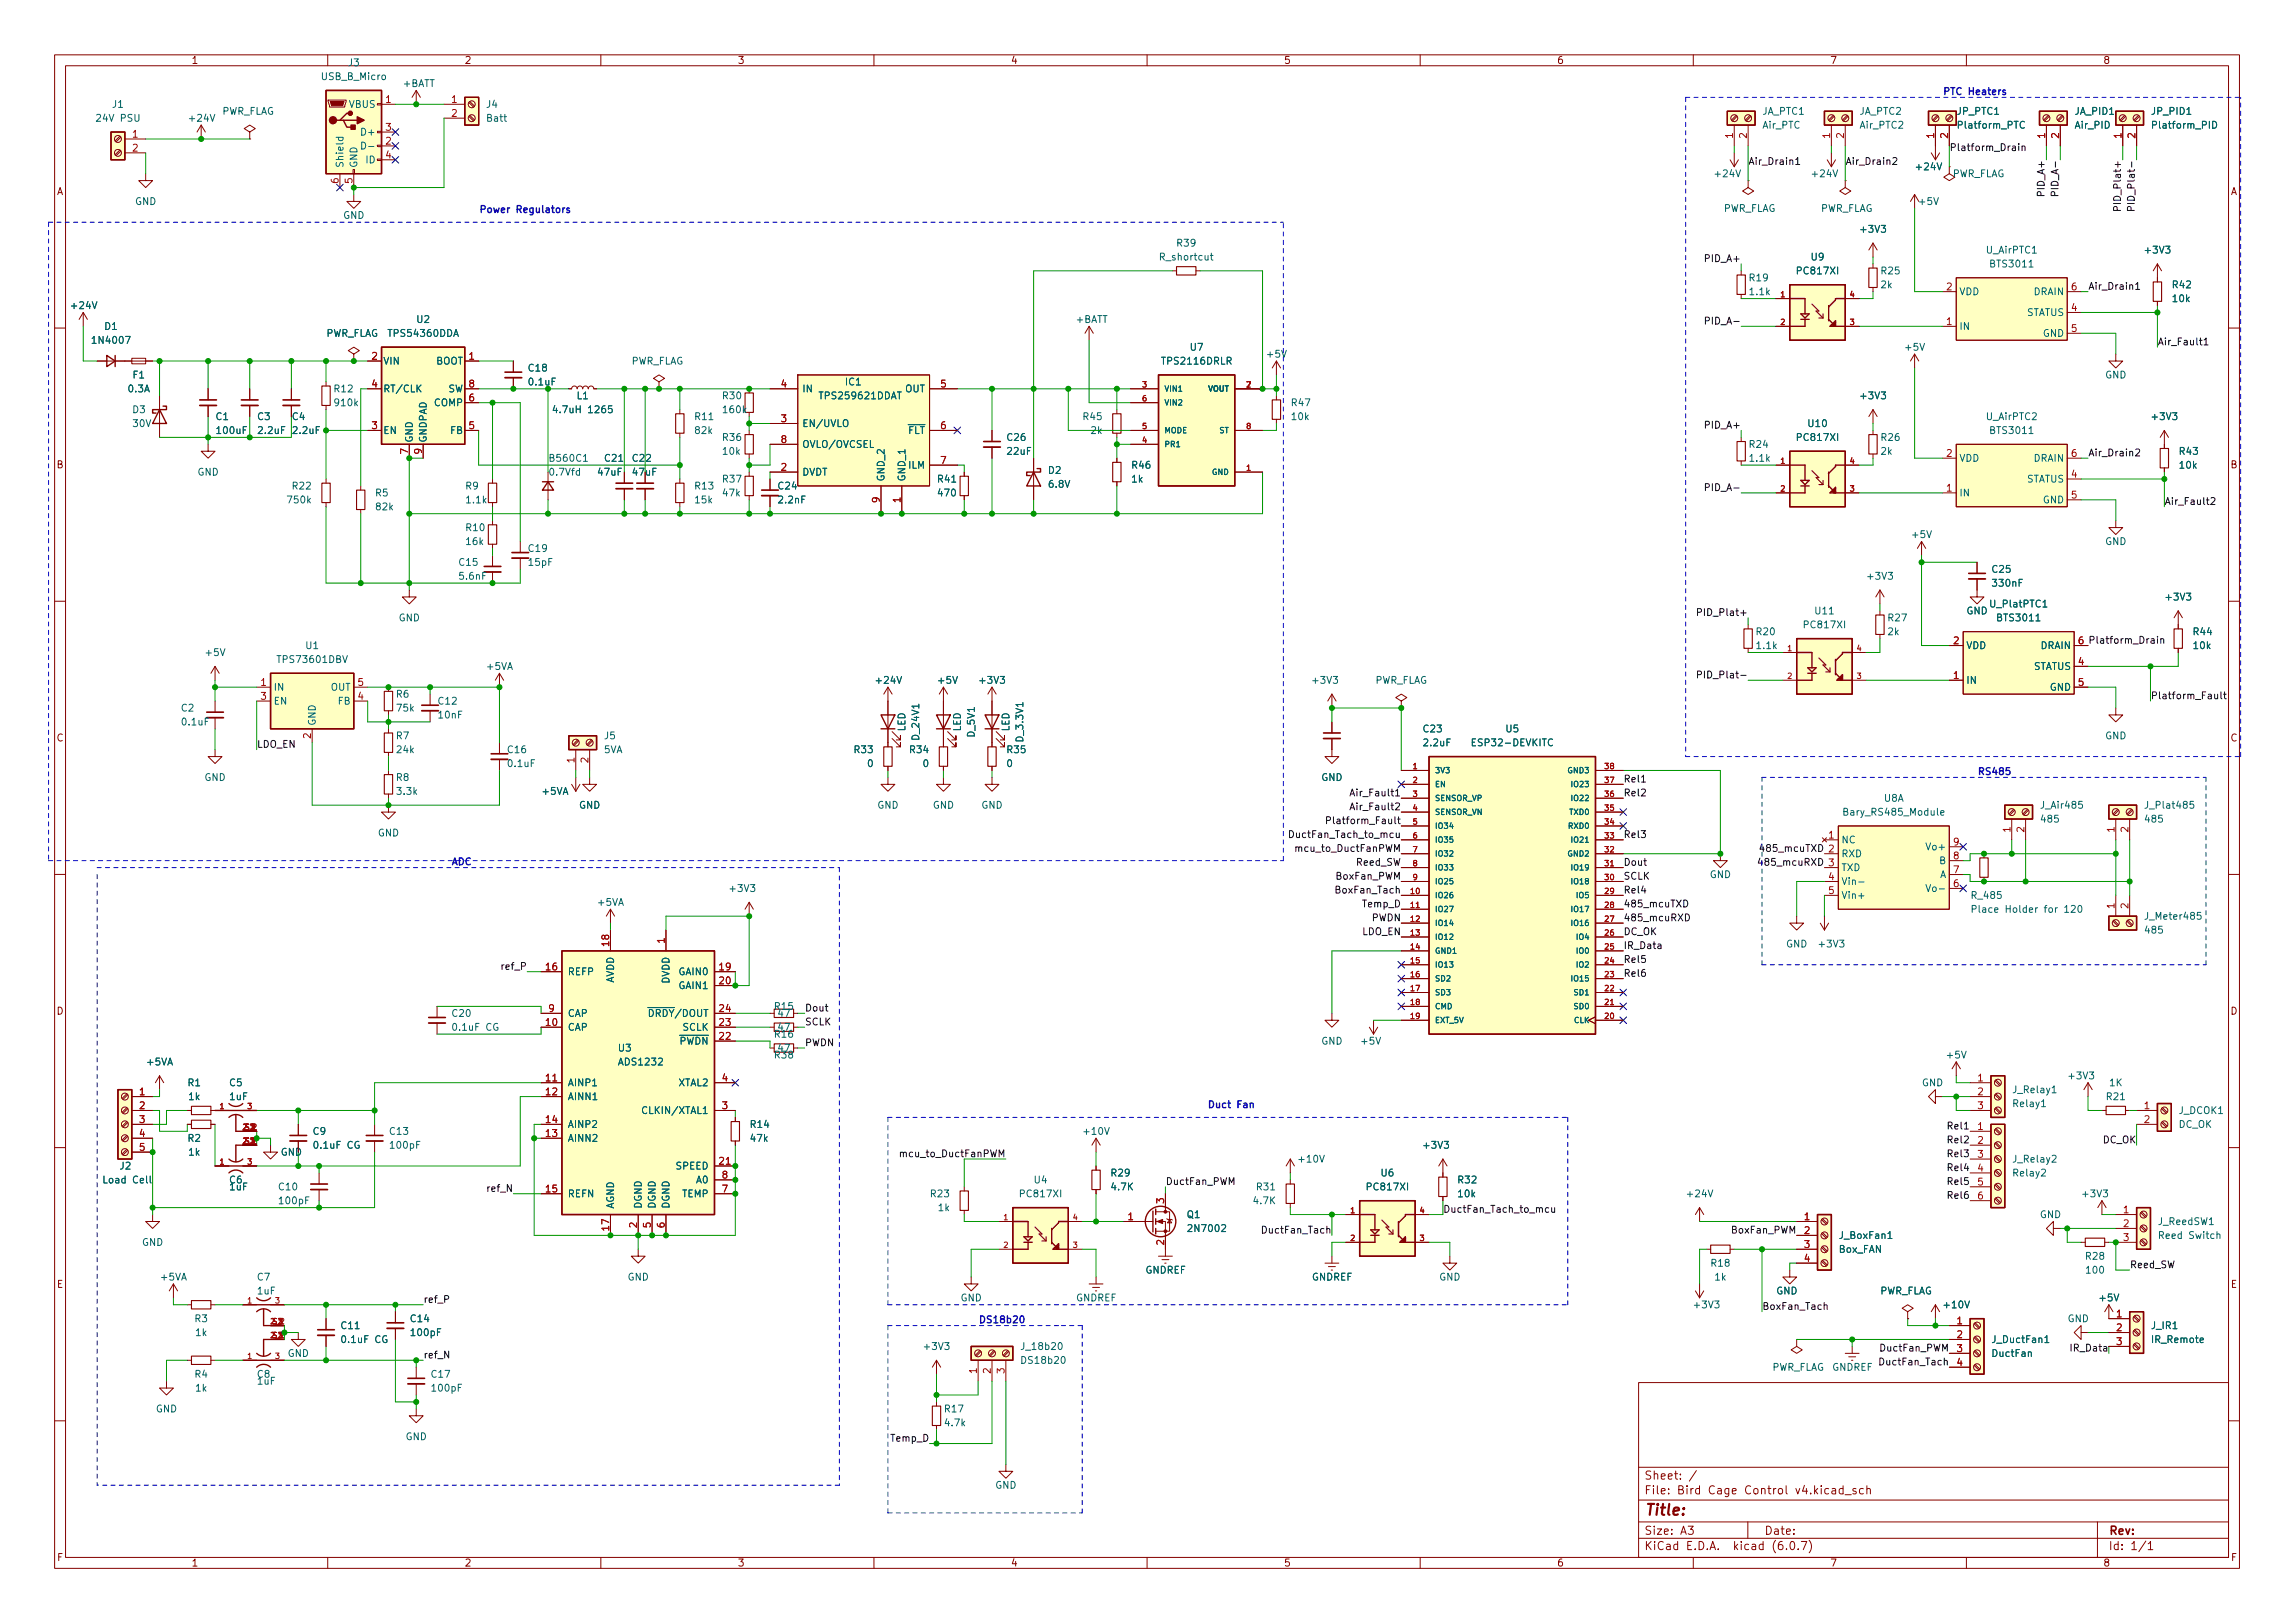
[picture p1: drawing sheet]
<svg xmlns="http://www.w3.org/2000/svg" width="420mm" height="297mm" viewBox="0 0 420 297" stroke-linecap="round" stroke-linejoin="round" font-family="sans-serif">
<defs><g id="words">
<text font-size="2.8" fill="#840000" x="301" y="277.3">Title:</text>
<g font-size="2.1" fill="#840000">
<text x="301" y="273.5">File: Bird Cage Control v4.kicad_sch</text>
<text x="301" y="270.8">Sheet: /</text>
<text x="301" y="280.9">Size: A3</text>
<text x="323" y="280.9">Date:</text>
<text x="386" y="280.9">Rev:</text>
<text x="301" y="283.7">KiCad E.D.A. kicad (6.0.7)</text>
<text x="386" y="283.7">Id: 1/1</text>
</g>
<g font-size="1.8" fill="#840000">
<text x="35" y="11.7">1</text>
<text x="85" y="11.7">2</text>
<text x="135" y="11.7">3</text>
<text x="185" y="11.7">4</text>
<text x="235" y="11.7">5</text>
<text x="285" y="11.7">6</text>
<text x="335" y="11.7">7</text>
<text x="385" y="11.7">8</text>
<text x="10.3" y="35.7">A</text>
<text x="408.3" y="35.7">A</text>
<text x="10.3" y="85.7">B</text>
<text x="408.3" y="85.7">B</text>
<text x="10.3" y="135.7">C</text>
<text x="408.3" y="135.7">C</text>
<text x="10.3" y="185.7">D</text>
<text x="408.3" y="185.7">D</text>
<text x="10.4" y="235.7">E</text>
<text x="408.4" y="235.7">E</text>
<text x="10.4" y="285.7">F</text>
<text x="35" y="286.7">1</text>
<text x="85" y="286.7">2</text>
<text x="135" y="286.7">3</text>
<text x="185" y="286.7">4</text>
<text x="235" y="286.7">5</text>
<text x="285" y="286.7">6</text>
<text x="335" y="286.7">7</text>
<text x="385" y="286.7">8</text>
<text x="408.4" y="285.7">F</text>
</g>
<g font-size="1.8" fill="#006464">
<text x="58.9" y="14.6">USB_B_Micro</text>
<text x="63.8" y="12.1">J3</text>
<text x="73.8" y="15.9">+BATT</text>
<text x="18" y="22.3">24V PSU</text>
<text x="20.6" y="19.7">J1</text>
<text x="34.8" y="22.3">+24V</text>
<text x="40.5" y="21">PWR_FLAG</text>
<text x="63.9" y="19.7">VBUS</text>
<text x="89.1" y="19.7">J4</text>
<text x="89.2" y="22.3">Batt</text>
<text x="322.6" y="21">JA_PTC1</text>
<text x="322.6" y="23.5">Air_PTC</text>
<text x="340.4" y="21">JA_PTC2</text>
<text x="340.5" y="23.5">Air_PTC2</text>
<text x="358.3" y="21">JP_PTC1</text>
<text x="358.7" y="23.5">Platform_PTC</text>
<text x="379.9" y="21">JA_PID1</text>
<text x="379.9" y="23.5">Air_PID</text>
<text x="394" y="21">JP_PID1</text>
<text x="394.4" y="23.5">Platform_PID</text>
<text x="66.5" y="24.8">D+</text>
<text x="67.1" y="29.9">ID</text>
<text x="62.9" y="30.8" transform="rotate(-90 62.9 30.8)">Shield</text>
<text x="65.4" y="30.8" transform="rotate(-90 65.4 30.8)">GND</text>
<text x="314.1" y="32.4">+24V</text>
<text x="331.9" y="32.4">+24V</text>
<text x="351" y="31.2">+24V</text>
<text x="357.3" y="32.4">PWR_FLAG</text>
<text x="24.7" y="37.5">GND</text>
<text x="62.8" y="40">GND</text>
<text x="315.4" y="38.8">PWR_FLAG</text>
<text x="333.1" y="38.8">PWR_FLAG</text>
<text x="351.5" y="37.5">+5V</text>
<text x="212.5" y="47.7">R_shortcut</text>
<text x="215.5" y="45.1">R39</text>
<text x="331.6" y="47.7">U9</text>
<text x="340.8" y="42.6">+3V3</text>
<text x="363.7" y="46.4">U_AirPTC1</text>
<text x="392.9" y="46.4">+3V3</text>
<text x="320.3" y="51.5">R19</text>
<text x="329.2" y="50.2">PC817XI</text>
<text x="344.4" y="52.7">2k</text>
<text x="344.5" y="50.2">R25</text>
<text x="364.6" y="48.9">BTS3011</text>
<text x="397.8" y="52.7">R42</text>
<text x="13.2" y="56.6">+24V</text>
<text x="76.3" y="59.1">U2</text>
<text x="197" y="59.1">+BATT</text>
<text x="320.4" y="54">1.1k</text>
<text x="358.6" y="54">VDD</text>
<text x="370.9" y="57.8">STATUS</text>
<text x="372.4" y="54">DRAIN</text>
<text x="397.8" y="55.3">10k</text>
<text x="17.2" y="62.9">1N4007</text>
<text x="19.2" y="60.4">D1</text>
<text x="59.5" y="61.6">PWR_FLAG</text>
<text x="71.4" y="61.6">TPS54360DDA</text>
<text x="217.9" y="64.2">U7</text>
<text x="232.1" y="65.4">+5V</text>
<text x="348.9" y="64.2">+5V</text>
<text x="358.6" y="60.4">IN</text>
<text x="374" y="61.6">GND</text>
<text x="23.5" y="71.8">0.3A</text>
<text x="24.4" y="69.3">F1</text>
<text x="61.3" y="71.8">R12</text>
<text x="70.1" y="66.7">VIN</text>
<text x="70.1" y="71.8">RT/CLK</text>
<text x="79.7" y="66.7">BOOT</text>
<text x="82" y="71.8">SW</text>
<text x="96.8" y="68">C18</text>
<text x="96.9" y="70.5">0.1uF</text>
<text x="115.4" y="66.7">PWR_FLAG</text>
<text x="146.8" y="71.8">IN</text>
<text x="154.8" y="70.5">IC1</text>
<text x="165.7" y="71.8">OUT</text>
<text x="212.9" y="66.7">TPS2116DRLR</text>
<text x="385.4" y="69.3">GND</text>
<text x="24.3" y="75.6">D3</text>
<text x="39.6" y="76.9">C1</text>
<text x="47.2" y="76.9">C3</text>
<text x="53.5" y="76.9">C4</text>
<text x="61.4" y="74.3">910k</text>
<text x="79.5" y="74.3">COMP</text>
<text x="102.1" y="75.6">4.7uH 1265</text>
<text x="105.6" y="73.1">L1</text>
<text x="127.3" y="76.9">R11</text>
<text x="132.4" y="73.1">R30</text>
<text x="132.5" y="75.6">160k</text>
<text x="150.4" y="73.1">TPS259621DDAT</text>
<text x="198.4" y="76.9">R45</text>
<text x="236.5" y="74.3">R47</text>
<text x="236.5" y="76.9">10k</text>
<text x="340.8" y="73.1">+3V3</text>
<text x="363.7" y="76.9">U_AirPTC2</text>
<text x="394.1" y="76.9">+3V3</text>
<text x="24.4" y="78.1">30V</text>
<text x="39.8" y="79.4">100uF</text>
<text x="47.4" y="79.4">2.2uF</text>
<text x="53.7" y="79.4">2.2uF</text>
<text x="70.1" y="79.4">EN</text>
<text x="75.6" y="81.1" transform="rotate(-90 75.6 81.1)">GND</text>
<text x="78.1" y="81.1" transform="rotate(-90 78.1 81.1)">GNDPAD</text>
<text x="82.5" y="79.4">FB</text>
<text x="127.3" y="79.4">82k</text>
<text x="132.4" y="80.7">R36</text>
<text x="132.4" y="83.2">10k</text>
<text x="146.8" y="78.1">EN/UVLO</text>
<text x="146.8" y="82">OVLO/OVCSEL</text>
<text x="164.8" y="79.4">~{FLT}</text>
<text x="184.5" y="80.7">C26</text>
<text x="184.5" y="83.2">22uF</text>
<text x="199.7" y="79.4">2k</text>
<text x="320.3" y="82">R24</text>
<text x="329.2" y="80.7">PC817XI</text>
<text x="331.1" y="78.1">U10</text>
<text x="344.4" y="83.2">2k</text>
<text x="344.5" y="80.7">R26</text>
<text x="364.6" y="79.4">BTS3011</text>
<text x="399.1" y="83.2">R43</text>
<text x="36.1" y="87">GND</text>
<text x="53.6" y="89.6">R22</text>
<text x="85.3" y="89.6">R9</text>
<text x="100.7" y="87">0.7Vfd</text>
<text x="100.9" y="84.5">B560C1</text>
<text x="109.6" y="87">47uF</text>
<text x="110.8" y="84.5">C21</text>
<text x="115.9" y="84.5">C22</text>
<text x="115.9" y="87">47uF</text>
<text x="127.3" y="89.6">R13</text>
<text x="132.4" y="88.3">R37</text>
<text x="142.5" y="89.6">C24</text>
<text x="146.8" y="87">DVDT</text>
<text x="161.9" y="88.2" transform="rotate(-90 161.9 88.2)">GND_2</text>
<text x="165.7" y="88.2" transform="rotate(-90 165.7 88.2)">GND_1</text>
<text x="166.4" y="85.8">ILM</text>
<text x="171.8" y="88.3">R41</text>
<text x="192" y="86.7">D2</text>
<text x="192.1" y="89.3">6.8V</text>
<text x="207.2" y="88.3">1k</text>
<text x="207.3" y="85.8">R46</text>
<text x="320.4" y="84.5">1.1k</text>
<text x="358.6" y="84.5">VDD</text>
<text x="370.9" y="88.3">STATUS</text>
<text x="372.4" y="84.5">DRAIN</text>
<text x="399.1" y="85.8">10k</text>
<text x="52.8" y="92.1">750k</text>
<text x="68.8" y="90.8">R5</text>
<text x="68.9" y="93.4">82k</text>
<text x="85.5" y="92.1">1.1k</text>
<text x="127.3" y="92.1">15k</text>
<text x="132.4" y="90.8">47k</text>
<text x="142.6" y="92.1">2.2nF</text>
<text x="171.9" y="90.8">470</text>
<text x="358.6" y="90.8">IN</text>
<text x="374" y="92.1">GND</text>
<text x="85.4" y="97.2">R10</text>
<text x="85.4" y="99.7">16k</text>
<text x="96.8" y="101">C19</text>
<text x="350.2" y="98.5">+5V</text>
<text x="385.4" y="99.7">GND</text>
<text x="84.1" y="103.5">C15</text>
<text x="84.2" y="106.1">5.6nF</text>
<text x="96.9" y="103.5">15pF</text>
<text x="342.1" y="106.1">+3V3</text>
<text x="364.8" y="104.8">C25</text>
<text x="364.9" y="107.4">330nF</text>
<text x="73" y="113.7">GND</text>
<text x="332.4" y="112.4">U11</text>
<text x="345.7" y="113.7">R27</text>
<text x="360" y="112.4">GND</text>
<text x="364.6" y="111.2">U_PlatPTC1</text>
<text x="365.8" y="113.7">BTS3011</text>
<text x="396.7" y="109.9">+3V3</text>
<text x="56" y="118.8">U1</text>
<text x="321.6" y="116.2">R20</text>
<text x="321.7" y="118.8">1.1k</text>
<text x="330.5" y="115">PC817XI</text>
<text x="345.7" y="116.2">2k</text>
<text x="359.9" y="118.8">VDD</text>
<text x="373.6" y="118.8">DRAIN</text>
<text x="401.6" y="116.2">R44</text>
<text x="401.6" y="118.8">10k</text>
<text x="37.8" y="120.1">+5V</text>
<text x="51.1" y="121.3">TPS73601DBV</text>
<text x="89.2" y="122.6">+5VA</text>
<text x="160.5" y="125.1">+24V</text>
<text x="171.9" y="125.1">+5V</text>
<text x="179.5" y="125.1">+3V3</text>
<text x="240.5" y="125.1">+3V3</text>
<text x="251.6" y="125.1">PWR_FLAG</text>
<text x="359.9" y="125.1">IN</text>
<text x="372.1" y="122.6">STATUS</text>
<text x="33.2" y="130.2">C2</text>
<text x="50" y="126.4">IN</text>
<text x="50" y="128.9">EN</text>
<text x="60.5" y="126.4">OUT</text>
<text x="61.9" y="128.9">FB</text>
<text x="72.6" y="127.7">R6</text>
<text x="72.7" y="130.2">75k</text>
<text x="80.3" y="128.9">C12</text>
<text x="80.4" y="131.5">10nF</text>
<text x="375.3" y="126.4">GND</text>
<text x="33.4" y="132.8">0.1uF</text>
<text x="57.8" y="132.9" transform="rotate(-90 57.8 132.9)">GND</text>
<text x="72.6" y="135.3">R7</text>
<text x="72.7" y="137.8">24k</text>
<text x="93" y="137.8">C16</text>
<text x="110.5" y="137.8">5VA</text>
<text x="110.7" y="135.3">J5</text>
<text x="156.5" y="137.8">R33</text>
<text x="165.7" y="133.9" transform="rotate(-90 165.7 133.9)">LED</text>
<text x="166.6" y="137.8">R34</text>
<text x="168.3" y="135.3" transform="rotate(-90 168.3 135.3)">D_24V1</text>
<text x="175.9" y="133.9" transform="rotate(-90 175.9 133.9)">LED</text>
<text x="178.4" y="134.8" transform="rotate(-90 178.4 134.8)">D_5V1</text>
<text x="184.5" y="137.8">R35</text>
<text x="184.8" y="133.9" transform="rotate(-90 184.8 133.9)">LED</text>
<text x="187.3" y="135.6" transform="rotate(-90 187.3 135.6)">D_3.3V1</text>
<text x="260.7" y="134">C23</text>
<text x="260.8" y="136.6">2.2uF</text>
<text x="269.9" y="136.6">ESP32-DEVKITC</text>
<text x="275.7" y="134">U5</text>
<text x="385.4" y="135.3">GND</text>
<text x="37.4" y="142.9">GND</text>
<text x="72.6" y="142.9">R8</text>
<text x="93.1" y="140.4">0.1uF</text>
<text x="158.8" y="140.4">0</text>
<text x="169" y="140.4">0</text>
<text x="184.3" y="140.4">0</text>
<text x="241.9" y="142.9">GND</text>
<text x="72.8" y="145.5">3.3k</text>
<text x="99.4" y="145.5">+5VA</text>
<text x="106" y="148">GND</text>
<text x="160.6" y="148">GND</text>
<text x="170.8" y="148">GND</text>
<text x="179.6" y="148">GND</text>
<text x="338" y="149.3">Bary_RS485_Module</text>
<text x="344.9" y="146.7">U8A</text>
<text x="373.8" y="148">J_Air485</text>
<text x="393.1" y="148">J_Plat485</text>
<text x="69.2" y="153.1">GND</text>
<text x="337.1" y="154.3">NC</text>
<text x="353.1" y="155.6">Vo+</text>
<text x="373.8" y="150.5">485</text>
<text x="392.8" y="150.5">485</text>
<text x="313" y="160.7">GND</text>
<text x="337.1" y="156.9">RXD</text>
<text x="337.1" y="159.4">TXD</text>
<text x="337.1" y="162">Vin-</text>
<text x="355.1" y="160.7">A</text>
<text x="355.1" y="158.2">B</text>
<text x="109.5" y="165.8">+5VA</text>
<text x="133.8" y="163.2">+3V3</text>
<text x="337.1" y="164.5">Vin+</text>
<text x="353.5" y="163.2">Vo-</text>
<text x="361.1" y="164.5">R_485</text>
<text x="362.6" y="167">Place Holder for 120</text>
<text x="327" y="173.4">GND</text>
<text x="333.2" y="173.4">+3V3</text>
<text x="392.8" y="170.9">485</text>
<text x="393" y="168.3">J_Meter485</text>
<text x="103.9" y="178.5">REFP</text>
<text x="124.4" y="178.5">GAIN0</text>
<text x="112.4" y="180.1" transform="rotate(-90 112.4 180.1)">AVDD</text>
<text x="122.6" y="180.1" transform="rotate(-90 122.6 180.1)">DVDD</text>
<text x="124.4" y="181">GAIN1</text>
<text x="141.9" y="184.8">R15</text>
<text x="82.9" y="186.1">C20</text>
<text x="83.1" y="188.6">0.1uF CG</text>
<text x="103.9" y="188.6">CAP</text>
<text x="103.9" y="186.1">CAP</text>
<text x="117.9" y="186.1">~{DRDY}/DOUT</text>
<text x="123" y="191.2">~{PWDN}</text>
<text x="125" y="188.6">SCLK</text>
<text x="141.9" y="189.9">R16</text>
<text x="142.5" y="186.1">47</text>
<text x="142.5" y="188.6">47</text>
<text x="241.9" y="191.2">GND</text>
<text x="249.3" y="191.2">+5V</text>
<text x="27" y="195">+5VA</text>
<text x="113.2" y="192.4">U3</text>
<text x="113.5" y="195">ADS1232</text>
<text x="141.9" y="193.7">R38</text>
<text x="142.5" y="192.4">47</text>
<text x="356.5" y="193.7">+5V</text>
<text x="378.9" y="197.5">+3V3</text>
<text x="34.4" y="198.8">R1</text>
<text x="34.6" y="201.3">1k</text>
<text x="41.9" y="201.3">1uF</text>
<text x="42" y="198.8">C5</text>
<text x="103.9" y="198.8">AINP1</text>
<text x="103.9" y="201.3">AINN1</text>
<text x="118.3" y="203.9">CLKIN/XTAL1</text>
<text x="124.2" y="198.8">XTAL2</text>
<text x="351.8" y="198.8">GND</text>
<text x="368.7" y="200.1">J_Relay1</text>
<text x="368.7" y="202.6">Relay1</text>
<text x="385.7" y="201.3">R21</text>
<text x="386.2" y="198.8">1K</text>
<text x="398.9" y="203.9">J_DCOK1</text>
<text x="34.4" y="209">R2</text>
<text x="57.3" y="207.7">C9</text>
<text x="71.4" y="207.7">C13</text>
<text x="103.9" y="209">AINN2</text>
<text x="103.9" y="206.4">AINP2</text>
<text x="137.5" y="206.4">R14</text>
<text x="137.5" y="209">47k</text>
<text x="198.6" y="207.7">+10V</text>
<text x="398.8" y="206.4">DC_OK</text>
<text x="22" y="214">J2</text>
<text x="34.6" y="211.5">1k</text>
<text x="51.4" y="211.5">GND</text>
<text x="57.7" y="210.2">0.1uF CG</text>
<text x="71.6" y="210.2">100pF</text>
<text x="123.8" y="214">SPEED</text>
<text x="203.5" y="215.3">R29</text>
<text x="237.9" y="212.8">+10V</text>
<text x="252.9" y="215.3">U6</text>
<text x="260.8" y="210.2">+3V3</text>
<text x="368.7" y="212.8">J_Relay2</text>
<text x="368.7" y="215.3">Relay2</text>
<text x="19.3" y="216.6">Load Cell</text>
<text x="41.9" y="217.8">1uF</text>
<text x="42" y="216.6">C6</text>
<text x="51.1" y="217.8">C10</text>
<text x="51.3" y="220.4">100pF</text>
<text x="103.9" y="219.1">REFN</text>
<text x="112.4" y="221.3" transform="rotate(-90 112.4 221.3)">AGND</text>
<text x="117.5" y="221.3" transform="rotate(-90 117.5 221.3)">DGND</text>
<text x="120" y="221.3" transform="rotate(-90 120 221.3)">DGND</text>
<text x="122.6" y="221.3" transform="rotate(-90 122.6 221.3)">DGND</text>
<text x="124.9" y="219.1">TEMP</text>
<text x="127.5" y="216.6">A0</text>
<text x="170.4" y="219.1">R23</text>
<text x="171.8" y="221.7">1k</text>
<text x="187" y="219.1">PC817XI</text>
<text x="189.4" y="216.6">U4</text>
<text x="203.6" y="217.8">4.7K</text>
<text x="229.6" y="220.4">4.7K</text>
<text x="230.1" y="217.8">R31</text>
<text x="250.5" y="217.8">PC817XI</text>
<text x="267" y="216.6">R32</text>
<text x="267" y="219.1">10k</text>
<text x="309.1" y="219.1">+24V</text>
<text x="381.4" y="219.1">+3V3</text>
<text x="217.3" y="222.9">Q1</text>
<text x="217.8" y="225.5">2N7002</text>
<text x="336.9" y="226.7">J_BoxFan1</text>
<text x="373.4" y="222.9">GND</text>
<text x="395.2" y="224.2">J_ReedSW1</text>
<text x="395.6" y="226.7">Reed Switch</text>
<text x="26" y="228">GND</text>
<text x="209.7" y="233.1">GNDREF</text>
<text x="313.3" y="231.8">R18</text>
<text x="336.6" y="229.3">Box_FAN</text>
<text x="381.9" y="230.5">R28</text>
<text x="382.1" y="233.1">100</text>
<text x="29.5" y="234.4">+5VA</text>
<text x="46.9" y="236.9">1uF</text>
<text x="47.1" y="234.4">C7</text>
<text x="114.9" y="234.4">GND</text>
<text x="175.8" y="238.2">GND</text>
<text x="197" y="238.2">GNDREF</text>
<text x="240.1" y="234.4">GNDREF</text>
<text x="263.5" y="234.4">GND</text>
<text x="310.3" y="239.4">+3V3</text>
<text x="314" y="234.4">1k</text>
<text x="325.2" y="236.9">GND</text>
<text x="344" y="236.9">PWR_FLAG</text>
<text x="356" y="239.4">+10V</text>
<text x="384.5" y="238.2">+5V</text>
<text x="35.7" y="242">R3</text>
<text x="35.8" y="244.5">1k</text>
<text x="62.5" y="243.2">C11</text>
<text x="62.8" y="245.8">0.1uF CG</text>
<text x="75.2" y="242">C14</text>
<text x="75.4" y="244.5">100pF</text>
<text x="364.9" y="245.8">J_DuctFan1</text>
<text x="378.5" y="242">GND</text>
<text x="393.9" y="243.2">J_IR1</text>
<text x="394.1" y="245.8">IR_Remote</text>
<text x="52.6" y="248.3">GND</text>
<text x="169.4" y="247.1">+3V3</text>
<text x="187.2" y="247.1">J_18b20</text>
<text x="187.3" y="249.6">DS18b20</text>
<text x="324.3" y="250.9">PWR_FLAG</text>
<text x="335.4" y="250.9">GNDREF</text>
<text x="364.8" y="248.3">DuctFan</text>
<text x="35.7" y="252.1">R4</text>
<text x="35.8" y="254.7">1k</text>
<text x="46.9" y="253.4">1uF</text>
<text x="47.1" y="252.1">C8</text>
<text x="79" y="252.1">C17</text>
<text x="79.2" y="254.7">100pF</text>
<text x="28.5" y="258.5">GND</text>
<text x="74.2" y="263.6">GND</text>
<text x="173" y="258.5">R17</text>
<text x="173.1" y="261">4.7k</text>
<text x="182.2" y="272.5">GND</text>
</g>
<g font-size="1.8" fill="#0000c2">
<text x="355.6" y="17.4">PTC Heaters</text>
<text x="87.6" y="39">Power Regulators</text>
<text x="361.9" y="141.8">RS485</text>
<text x="82.5" y="158.3">ADC</text>
<text x="221" y="202.8">Duct Fan</text>
<text x="179.1" y="242.2">DS18b20</text>
</g>
<g font-size="1.8" fill="#a90000">
<text x="70.6" y="18.8">1</text>
<text x="70.6" y="23.9">3</text>
<text x="82.7" y="18.8">1</text>
<text x="82.7" y="21.4">2</text>
<text x="24.3" y="25.2">1</text>
<text x="24.3" y="27.7">2</text>
<text x="70.6" y="26.5">2</text>
<text x="70.6" y="29">4</text>
<text x="317.2" y="25.3" transform="rotate(-90 317.2 25.3)">1</text>
<text x="319.8" y="25.3" transform="rotate(-90 319.8 25.3)">2</text>
<text x="335" y="25.3" transform="rotate(-90 335 25.3)">1</text>
<text x="337.6" y="25.3" transform="rotate(-90 337.6 25.3)">2</text>
<text x="354.1" y="25.3" transform="rotate(-90 354.1 25.3)">1</text>
<text x="356.6" y="25.3" transform="rotate(-90 356.6 25.3)">2</text>
<text x="374.4" y="25.3" transform="rotate(-90 374.4 25.3)">1</text>
<text x="376.9" y="25.3" transform="rotate(-90 376.9 25.3)">2</text>
<text x="388.4" y="25.3" transform="rotate(-90 388.4 25.3)">1</text>
<text x="390.9" y="25.3" transform="rotate(-90 390.9 25.3)">2</text>
<text x="62" y="33.5" transform="rotate(-90 62 33.5)">6</text>
<text x="64.5" y="33.5" transform="rotate(-90 64.5 33.5)">5</text>
<text x="356.4" y="53.1">2</text>
<text x="379.2" y="53.1">6</text>
<text x="356.4" y="59.5">1</text>
<text x="379.2" y="56.9">4</text>
<text x="68.1" y="65.8">2</text>
<text x="85.9" y="65.8">1</text>
<text x="379.2" y="60.7">5</text>
<text x="68.1" y="70.9">4</text>
<text x="85.9" y="70.9">8</text>
<text x="143" y="70.9">4</text>
<text x="172.2" y="70.9">5</text>
<text x="85.9" y="73.4">6</text>
<text x="143" y="77.3">3</text>
<text x="68.1" y="78.5">3</text>
<text x="74.7" y="83.1" transform="rotate(-90 74.7 83.1)">7</text>
<text x="77.2" y="83.1" transform="rotate(-90 77.2 83.1)">9</text>
<text x="85.9" y="78.5">5</text>
<text x="143" y="81.1">8</text>
<text x="172.2" y="78.5">6</text>
<text x="356.4" y="83.6">2</text>
<text x="379.2" y="83.6">6</text>
<text x="143" y="86.1">2</text>
<text x="172.2" y="84.9">7</text>
<text x="356.4" y="90">1</text>
<text x="379.2" y="87.4">4</text>
<text x="161" y="92" transform="rotate(-90 161 92)">9</text>
<text x="164.8" y="92" transform="rotate(-90 164.8 92)">1</text>
<text x="379.2" y="91.2">5</text>
<text x="357.6" y="117.9">2</text>
<text x="380.5" y="117.9">6</text>
<text x="47.8" y="125.5">1</text>
<text x="65.5" y="125.5">5</text>
<text x="357.6" y="124.2">1</text>
<text x="380.5" y="121.7">4</text>
<text x="380.5" y="125.5">5</text>
<text x="47.8" y="128.1">3</text>
<text x="65.5" y="128.1">4</text>
<text x="56.9" y="135.1" transform="rotate(-90 56.9 135.1)">2</text>
<text x="105.2" y="139.6" transform="rotate(-90 105.2 139.6)">1</text>
<text x="107.7" y="139.6" transform="rotate(-90 107.7 139.6)">2</text>
<text x="334.8" y="153.5">1</text>
<text x="357.6" y="154.7">9</text>
<text x="368" y="152.3" transform="rotate(-90 368 152.3)">1</text>
<text x="370.6" y="152.3" transform="rotate(-90 370.6 152.3)">2</text>
<text x="387.1" y="152.3" transform="rotate(-90 387.1 152.3)">1</text>
<text x="389.6" y="152.3" transform="rotate(-90 389.6 152.3)">2</text>
<text x="334.8" y="161.1">4</text>
<text x="357.6" y="159.8">7</text>
<text x="357.6" y="157.3">8</text>
<text x="334.8" y="163.6">5</text>
<text x="357.6" y="162.3">6</text>
<text x="387.1" y="166.3" transform="rotate(-90 387.1 166.3)">1</text>
<text x="389.6" y="166.3" transform="rotate(-90 389.6 166.3)">2</text>
<text x="111.5" y="173.1" transform="rotate(-90 111.5 173.1)">18</text>
<text x="121.7" y="172.6" transform="rotate(-90 121.7 172.6)">1</text>
<text x="100" y="177.6">16</text>
<text x="131.7" y="177.6">19</text>
<text x="100.5" y="185.2">9</text>
<text x="131.7" y="180.1">20</text>
<text x="131.7" y="185.2">24</text>
<text x="100" y="187.7">10</text>
<text x="131.7" y="190.3">22</text>
<text x="131.7" y="187.7">23</text>
<text x="100" y="197.9">11</text>
<text x="132.2" y="197.9">4</text>
<text x="362.1" y="197.9">1</text>
<text x="25.5" y="200.4">1</text>
<text x="25.5" y="203">2</text>
<text x="100" y="200.4">12</text>
<text x="132.2" y="203">3</text>
<text x="362.1" y="200.4">2</text>
<text x="362.1" y="203">3</text>
<text x="392.6" y="203">1</text>
<text x="25.5" y="205.5">3</text>
<text x="25.5" y="208.1">4</text>
<text x="100" y="208.1">13</text>
<text x="100" y="205.5">14</text>
<text x="362.1" y="206.8">1</text>
<text x="362.1" y="209.3">2</text>
<text x="392.6" y="205.5">2</text>
<text x="25.5" y="210.6">5</text>
<text x="131.7" y="213.1">21</text>
<text x="132.2" y="215.7">8</text>
<text x="362.1" y="211.9">3</text>
<text x="362.1" y="214.4">4</text>
<text x="100" y="218.2">15</text>
<text x="132.2" y="218.2">7</text>
<text x="213.1" y="220.2" transform="rotate(-90 213.1 220.2)">3</text>
<text x="362.1" y="217">5</text>
<text x="362.1" y="219.5">6</text>
<text x="111.5" y="225.2" transform="rotate(-90 111.5 225.2)">17</text>
<text x="116.6" y="224.7" transform="rotate(-90 116.6 224.7)">2</text>
<text x="119.1" y="224.7" transform="rotate(-90 119.1 224.7)">5</text>
<text x="121.7" y="224.7" transform="rotate(-90 121.7 224.7)">6</text>
<text x="206.5" y="223.3">1</text>
<text x="213.1" y="227.9" transform="rotate(-90 213.1 227.9)">2</text>
<text x="330.3" y="223.3">1</text>
<text x="330.3" y="225.8">2</text>
<text x="388.8" y="222">1</text>
<text x="388.8" y="224.6">2</text>
<text x="388.8" y="227.1">3</text>
<text x="330.3" y="228.4">3</text>
<text x="330.3" y="230.9">4</text>
<text x="358.3" y="242.4">1</text>
<text x="358.3" y="244.9">2</text>
<text x="387.5" y="241.1">1</text>
<text x="387.5" y="243.6">2</text>
<text x="178.8" y="251.4" transform="rotate(-90 178.8 251.4)">1</text>
<text x="181.4" y="251.4" transform="rotate(-90 181.4 251.4)">2</text>
<text x="183.9" y="251.4" transform="rotate(-90 183.9 251.4)">3</text>
<text x="358.3" y="247.4">3</text>
<text x="358.3" y="250">4</text>
<text x="387.5" y="246.2">3</text>
</g>
<g font-size="1.8" fill="#0f0f0f">
<text x="356.9" y="27.6">Platform_Drain</text>
<text x="320" y="30.2">Air_Drain1</text>
<text x="337.8" y="30.2">Air_Drain2</text>
<text x="374.3" y="35.5" transform="rotate(-90 374.3 35.5)">PID_A+</text>
<text x="376.8" y="35" transform="rotate(-90 376.8 35)">PID_A-</text>
<text x="388.3" y="37.5" transform="rotate(-90 388.3 37.5)">PID_Plat+</text>
<text x="390.8" y="37" transform="rotate(-90 390.8 37)">PID_Plat-</text>
<text x="312.5" y="47.9">PID_A+</text>
<text x="382.3" y="53">Air_Drain1</text>
<text x="313" y="59.4">PID_A-</text>
<text x="395" y="63.2">Air_Fault1</text>
<text x="312.5" y="78.4">PID_A+</text>
<text x="382.3" y="83.5">Air_Drain2</text>
<text x="313" y="89.9">PID_A-</text>
<text x="396.2" y="92.4">Air_Fault2</text>
<text x="311.8" y="112.7">PID_Plat+</text>
<text x="380.5" y="117.9">6 Platform_Drain</text>
<text x="312.3" y="124.1">PID_Plat-</text>
<text x="393.7" y="128">Platform_Fault</text>
<text x="47" y="136.8">LDO_EN</text>
<text x="297.2" y="143.2">Rel1</text>
<text x="247.9" y="145.7">Air_Fault1</text>
<text x="247.9" y="148.3">Air_Fault2</text>
<text x="297.2" y="145.7">Rel2</text>
<text x="237.1" y="153.4">DuctFan_Tach_to_mcu</text>
<text x="237.9" y="155.9">mcu_to_DuctFanPWM</text>
<text x="244.2" y="150.8">Platform_Fault</text>
<text x="297.2" y="153.4">Rel3</text>
<text x="322.9" y="155.9">485_mcuTXD 2</text>
<text x="244.7" y="161">BoxFan_PWM</text>
<text x="248.4" y="158.4">Reed_SW</text>
<text x="297.2" y="161">SCLK</text>
<text x="297.2" y="158.4">Dout</text>
<text x="322.7" y="158.4">485_mcuRXD 3</text>
<text x="244.9" y="163.5">BoxFan_Tach</text>
<text x="249.6" y="166.1">Temp_D</text>
<text x="297.2" y="163.5">Rel4</text>
<text x="297.2" y="166.1">485_mcuTXD</text>
<text x="249.4" y="171.1">LDO_EN</text>
<text x="251.1" y="168.6">PWDN</text>
<text x="297.2" y="173.7">IR_Data</text>
<text x="297.2" y="168.6">485_mcuRXD</text>
<text x="297.2" y="171.1">DC_OK</text>
<text x="92.1" y="177.5">ref_P</text>
<text x="297.2" y="178.8">Rel6</text>
<text x="297.2" y="176.2">Rel5</text>
<text x="147.3" y="185.1">Dout</text>
<text x="147.3" y="191.5">PWDN</text>
<text x="147.3" y="187.6">SCLK</text>
<text x="356.9" y="209.2">Rel2</text>
<text x="356.9" y="206.7">Rel1</text>
<text x="385" y="209.2">DC_OK</text>
<text x="165.5" y="211.8">mcu_to_DuctFanPWM</text>
<text x="356.9" y="214.3">Rel4</text>
<text x="356.9" y="211.8">Rel3</text>
<text x="89.5" y="218.1">ref_N</text>
<text x="213.4" y="216.9">DuctFan_PWM</text>
<text x="264.2" y="221.9">DuctFan_Tach_to_mcu</text>
<text x="356.9" y="216.9">Rel5</text>
<text x="356.9" y="219.4">Rel6</text>
<text x="231.7" y="225.7">DuctFan_Tach</text>
<text x="317.1" y="225.7">BoxFan_PWM</text>
<text x="389.9" y="232.1">Reed_SW</text>
<text x="77.5" y="238.4">ref_P</text>
<text x="322.6" y="239.7">BoxFan_Tach</text>
<text x="77.5" y="248.6">ref_N</text>
<text x="344.5" y="247.3">DuctFan_PWM</text>
<text x="344.7" y="249.9">DuctFan_Tach</text>
<text x="163.2" y="263.8">Temp_D</text>
</g>
<text font-size="1.8" fill="#009600" x="379.5" y="247.3">IR_Data</text>
<g font-size="1.4" fill="#a90000">
<text x="326" y="54.4">1</text>
<text x="326" y="59.5">2</text>
<text x="338.7" y="59.5">3</text>
<text x="338.7" y="54.4">4</text>
<text x="209.2" y="70.9">3</text>
<text x="228.2" y="70.9">7</text>
<text x="209.2" y="73.4">6</text>
<text x="209.2" y="81.1">4</text>
<text x="209.2" y="78.5">5</text>
<text x="228.2" y="78.5">8</text>
<text x="228.2" y="86.1">1</text>
<text x="326" y="84.9">1</text>
<text x="326" y="90">2</text>
<text x="338.7" y="90">3</text>
<text x="338.7" y="84.9">4</text>
<text x="327.3" y="119.2">1</text>
<text x="340" y="119.2">4</text>
<text x="327.3" y="124.2">2</text>
<text x="340" y="124.2">3</text>
<text x="258.7" y="140.8">1</text>
<text x="258.7" y="143.3">2</text>
<text x="293.9" y="143.3">37</text>
<text x="293.9" y="140.8">38</text>
<text x="258.7" y="145.8">3</text>
<text x="258.7" y="148.4">4</text>
<text x="293.9" y="148.4">35</text>
<text x="293.9" y="145.8">36</text>
<text x="258.7" y="150.9">5</text>
<text x="258.7" y="153.5">6</text>
<text x="258.7" y="156">7</text>
<text x="293.9" y="156">32</text>
<text x="293.9" y="153.5">33</text>
<text x="293.9" y="150.9">34</text>
<text x="258.7" y="158.5">8</text>
<text x="258.7" y="161.1">9</text>
<text x="293.9" y="161.1">30</text>
<text x="293.9" y="158.5">31</text>
<text x="258.3" y="163.6">10</text>
<text x="258.3" y="166.2">11</text>
<text x="293.9" y="166.2">28</text>
<text x="293.9" y="163.6">29</text>
<text x="258.3" y="168.7">12</text>
<text x="258.3" y="171.2">13</text>
<text x="258.3" y="173.8">14</text>
<text x="293.9" y="173.8">25</text>
<text x="293.9" y="171.2">26</text>
<text x="293.9" y="168.7">27</text>
<text x="258.3" y="176.3">15</text>
<text x="258.3" y="178.9">16</text>
<text x="293.9" y="178.9">23</text>
<text x="293.9" y="176.3">24</text>
<text x="258.3" y="181.4">17</text>
<text x="258.3" y="183.9">18</text>
<text x="293.9" y="183.9">21</text>
<text x="293.9" y="181.4">22</text>
<text x="258.3" y="186.5">19</text>
<text x="293.9" y="186.5">20</text>
<text x="40.2" y="203">1</text>
<text x="45.3" y="203">3</text>
<text x="44.9" y="206.8">S12</text>
<text x="44.9" y="209.3">S12</text>
<text x="45.8" y="206.8">2</text>
<text x="45.8" y="209.3">2</text>
<text x="40.2" y="213.1">1</text>
<text x="45.3" y="213.1">3</text>
<text x="183.8" y="223.3">1</text>
<text x="196.5" y="223.3">4</text>
<text x="247.3" y="222">1</text>
<text x="247.3" y="227.1">2</text>
<text x="260" y="227.1">3</text>
<text x="260" y="222">4</text>
<text x="183.8" y="228.4">2</text>
<text x="196.5" y="228.4">3</text>
<text x="45.3" y="238.5">1</text>
<text x="50.4" y="238.5">3</text>
<text x="49.9" y="244.9">S12</text>
<text x="49.9" y="242.4">S12</text>
<text x="50.9" y="242.4">2</text>
<text x="45.3" y="248.7">1</text>
<text x="50.4" y="248.7">3</text>
</g>
<g font-size="1.4" fill="#006464">
<text x="213.1" y="71.7">VIN1</text>
<text x="221.1" y="71.7">VOUT</text>
<text x="213.1" y="74.2">VIN2</text>
<text x="213.1" y="81.8">PR1</text>
<text x="213.1" y="79.3">MODE</text>
<text x="223.2" y="79.3">ST</text>
<text x="221.9" y="86.9">GND</text>
<text x="262.6" y="141.5">3V3</text>
<text x="287.2" y="141.5">GND3</text>
<text x="262.6" y="144.1">EN</text>
<text x="262.6" y="146.6">SENSOR_VP</text>
<text x="262.6" y="149.1">SENSOR_VN</text>
<text x="287.5" y="149.1">TXD0</text>
<text x="288" y="146.6">IO22</text>
<text x="288" y="144.1">IO23</text>
<text x="262.6" y="151.7">IO34</text>
<text x="262.6" y="154.2">IO35</text>
<text x="287.3" y="151.7">RXD0</text>
<text x="288" y="154.2">IO21</text>
<text x="262.6" y="156.8">IO32</text>
<text x="262.6" y="159.3">IO33</text>
<text x="262.6" y="161.8">IO25</text>
<text x="287.2" y="156.8">GND2</text>
<text x="288" y="161.8">IO18</text>
<text x="288" y="159.3">IO19</text>
<text x="262.6" y="164.4">IO26</text>
<text x="262.6" y="166.9">IO27</text>
<text x="288" y="166.9">IO17</text>
<text x="288.8" y="164.4">IO5</text>
<text x="262.6" y="169.5">IO14</text>
<text x="262.6" y="172">IO12</text>
<text x="288" y="169.5">IO16</text>
<text x="288.8" y="172">IO4</text>
<text x="262.6" y="174.5">GND1</text>
<text x="262.6" y="177.1">IO13</text>
<text x="262.6" y="179.6">SD2</text>
<text x="288" y="179.6">IO15</text>
<text x="288.8" y="177.1">IO2</text>
<text x="288.8" y="174.5">IO0</text>
<text x="262.6" y="182.2">SD3</text>
<text x="262.6" y="184.7">CMD</text>
<text x="288.3" y="184.7">SD0</text>
<text x="288.3" y="182.2">SD1</text>
<text x="262.6" y="187.2">EXT_5V</text>
<text x="288.2" y="187.2">CLK</text>
</g>
<text font-size="1.4" fill="#009600" x="50.9" y="244.9">2</text>
</g></defs>
<g fill="none" stroke="#840000" stroke-width=".18">
<path d="M10 10h400v277h-400zM12 12h396v273h-396zM60 10v2M60.1 18.3h3.3v.3l-.3 1h-2.8zM69.1 19h.7v.2h-.7zM69.8 19.1h2.6M76.2 16.5v2.6M76.2 16.5l-.8 1.3M76.2 16.5l.8 1.3M81.3 19.1h3.8M85.8 18.8l.9 .8M86 18.6l.9 .8"/>
<path d="M110 10v2M160 10v2M210 10v2M260 10v2M310 10v2M360 10v2M21.9 27.5l-.8 .8M21.9 24.9l-.8 .9M22.1 27.6l-.8 .9M22.1 25.1l-.8 .8M22.9 25.4h3.8M22.9 28h3.8"/>
<path d="M26.7 31.8v1.3h1.2l-1.2 1.2-1.3-1.2h1.3M36.8 22.9l-.7 1.3M36.8 22.9v2.5M36.8 22.9l.8 1.3M45.7 24.2l-1-.7 1-.6 1 .6-1 .7v1.2M45.7 25.4h.1M62.2 31.8v2.5M64.6 31h.3v.8h-.3zM64.8 35.6v1.3h1.2l-1.2 1.2-1.3-1.2h1.3M64.8 31.8v2.5M69.1 29.1h.7v.3h-.7zM69.1 26.6h.7v.2h-.7z"/>
<path d="M69.1 24h.7v.3h-.7zM69.8 26.7h2.6M69.8 24.2h2.6M69.8 29.2h2.6M81.3 21.6h3.8M85.8 21.3l.9 .8M86 21.1l.9 .9M316.7 29.2l.8 1.3M317.5 22.9v3.8M317.5 28v2.5M317.8 21.1l-.8 .9M318 21.3l-.8 .9"/>
<path d="M318.3 29.2l-.8 1.3M320 33.1v1.2l-1 .7 1 .6 1.1-.6-1.1-.7M320 33.1h.1M320 22.9v3.8M320.4 21.1l-.9 .9M320.5 21.3l-.8 .9M334.5 29.2l.8 1.3M335.3 22.9v3.8M335.3 28v2.5M335.6 21.1l-.8 .9M335.8 21.3l-.9 .9M336 29.2l-.7 1.3"/>
<path d="M337.8 33.1v1.2l-1 .7 1 .6 1-.6-1-.7M337.8 33.1h.1M337.8 22.9v3.8M338.2 21.1l-.9 .9M338.3 21.3l-.8 .9M350.5 35.6v2.5M350.5 35.6l-.7 1.3M350.5 35.6l.8 1.3M353.6 28l.7 1.2M354.3 22.9v6.3M354.7 21.1l-.9 .9M354.8 21.3l-.8 .9"/>
<path d="M355.1 28l-.8 1.2M356.9 30.5v1.3l-1 .6 1 .7 1-.7-1-.6M356.9 22.9v3.8M357.2 21.1l-.8 .9M357.4 21.3l-.9 .9M374.6 22.9v3.8M375 21.1l-.9 .9M375.2 21.3l-.9 .9M377.2 22.9v3.8M377.5 21.1l-.8 .9M377.7 21.3l-.8 .9M388.6 22.9v3.8"/>
<path d="M389 21.1l-.9 .9M389.1 21.3l-.8 .9M391.2 22.9v3.8M391.5 21.1l-.8 .9M391.7 21.3l-.9 .9M15.2 57.2l-.7 1.3M15.2 57.2v2.5M15.2 57.2l.8 1.3M199.4 59.7l-.8 1.3M199.4 59.7v2.6M199.4 59.7l.8 1.3M214.6 49.6h.8"/>
<path d="M218.9 49.6h.8M318.8 49.6v.7M318.8 53.9v.7M325.1 54.6h2.6M325.1 59.7h2.6M337.8 54.6h2.6M337.8 59.7h2.6M342.9 44.5v2.5M342.9 48.3v.8M342.9 52.6v.8M342.9 44.5l-.8 1.3M342.9 44.5l.8 1.3"/>
<path d="M355.6 59.7h2.5M355.6 53.4h2.5M358.1 50.8h20.4v11.5h-20.4zM378.5 53.4h2.5M378.5 57.2h2.5M395 48.3v3.3M395 55.2v.7M395 48.3l-.8 1.3M395 48.3l.7 1.3M10 60h2M17.8 66.1h10.1M24.1 65.6h2.6v1h-2.6z"/>
<path d="M29.2 72.4v7.6M38.1 71.2v2M38.1 74.2v2M45.7 71.2v2M45.7 74.2v2M53.3 71.2v2M53.3 74.2v2M59.7 69.9v.7M59.7 74.2v.8M64.8 64.8l-1-.6 1-.7 1 .7-1 .6v1.3M64.8 66.1h.1M67.3 71.2h2.5"/>
<path d="M67.3 78.8h2.5M67.3 66.1h2.5M85.1 71.2h2.5M85.1 78.8h2.5M85.1 73.7h2.5M85.1 66.1h2.5M94 66.1v2M94 69.1v2.1M104.1 71.2h.5l.2-.4 .4-.2 .3 .2 .2 .4 .1-.4 .3-.1 .4 .1 .2 .4 .2-.5h.4l.3 .1 .1 .4 .1-.4 .4-.2 .4 .2 .1 .4h.5M120.6 69.9l-1-.6 1-.7 1.1 .7-1.1 .6v1.3M120.6 71.2h.1M124.5 75v.7"/>
<path d="M124.5 79.3v.7M137.2 71.2v.7M137.2 75.5v.7M137.2 78.8v.7M141 71.2h5M141 77.5h5M146 68.6h24.2v20.3h-24.2zM170.2 71.2h5.1M170.2 78.8h5.1M181.6 78.8v2M204.5 75v.7M204.5 79.3v.7"/>
<path d="M207 71.2h5.1M207 78.8h5.1M207 73.7h5.1M226.1 71.2h5M226.1 78.8h5M233.7 66.1l-.8 1.2M233.7 66.1v2.5M233.7 72.4v.8M233.7 76.7v.8M233.7 66.1l.7 1.2M342.9 75v2.5M342.9 78.8v.7"/>
<path d="M342.9 75l-.8 1.2M342.9 75l.8 1.2M350.5 64.8l-.7 1.3M350.5 64.8v2.5M350.5 64.8l.8 1.3M378.5 61h2.5M387.3 64.8v1.3h1.3l-1.3 1.2-1.2-1.2h1.2M396.2 78.8l-.7 1.2M396.2 78.8v3.3M396.2 78.8l.8 1.2M408 60h2M38.1 81.3v1.3h1.3l-1.3 1.3-1.3-1.3h1.3"/>
<path d="M59.7 87.7v.7M59.7 92v.7M66 88.9v.8M66 93.3v.7M74.9 81.3v2.6M77.5 81.3v2.6M90.2 87.7v.7M90.2 92v.7M90.2 95.3v.7M90.2 99.6v.8M95.2 99.1v2M100.3 86.4v5.1"/>
<path d="M114.3 86.4v2M114.3 89.4v2.1M118.1 86.4v2M118.1 89.4v2.1M124.5 87.7v.7M124.5 92v.7M137.2 83.1v.8M137.2 86.4v.8M137.2 90.7v.8M141 86.4h5M141 81.3h5M141 87.7v2"/>
<path d="M141 90.7v2M161.3 88.9v5.1M165.1 88.9v5.1M170.2 85.1h5.1M176.5 86.4v.8M176.5 90.7v.8M181.6 81.8v2.1M189.2 83.9v7.6M204.5 83.9v.7M204.5 88.2v.7M207 81.3h5.1M226.1 86.4h5"/>
<path d="M318.8 80v.8M318.8 84.4v.7M325.1 85.1h2.6M325.1 90.2h2.6M337.8 85.1h2.6M337.8 90.2h2.6M342.9 83.1v.8M351.8 99.1l-.8 1.3M351.8 99.1v2.5M351.8 99.1l.8 1.3M355.6 90.2h2.5M355.6 83.9h2.5"/>
<path d="M358.1 81.3h20.4v11.4h-20.4zM378.5 83.9h2.5M378.5 87.7h2.5M378.5 91.5h2.5M387.3 95.3v1.3h1.3l-1.3 1.2-1.2-1.2h1.2M396.2 85.6v.8M10 110h2M74.9 108v1.3h1.3l-1.3 1.2-1.2-1.2h1.2M90.2 101.6v2.1M90.2 104.7v2M95.2 102.1v2.1M320 114.3v.8"/>
<path d="M320 118.7v.7M326.4 119.4h2.5M339.1 119.4h2.5M344.2 108v2.5M344.2 111.8v.8M344.2 116.1v.8M344.2 108l-.8 1.3M344.2 108l.7 1.3M356.9 118.1h2.5M359.4 115.6h20.3v11.4h-20.3zM361.9 106v3.3h1.3l-1.3 1.2-1.2-1.2h1.2M361.9 102.9v2"/>
<path d="M379.7 118.1h2.6M398.8 111.8l-.8 1.3M398.8 111.8v3.3M398.8 118.7v.7M398.8 111.8l.7 1.3M408 110h2M39.4 137.2v1.3h1.2l-1.2 1.2-1.3-1.2h1.3M39.4 122l.7 1.2M39.4 122v2.5M39.4 128.3v2M39.4 131.4v2M39.4 122l-.8 1.2"/>
<path d="M47 125.8h2.5M47 128.3h2.5M57.1 133.4v2.5M64.8 125.8h2.5M64.8 128.3h2.5M71.1 125.8v.7M71.1 130.1v.7M71.1 133.4v.7M71.1 137.7v.8M78.7 127v2.1M78.7 130.1v2M91.4 123.2l-.7 1.3"/>
<path d="M91.4 123.2v2.6M91.4 135.9v2.1M91.4 139v2M91.4 123.2l.8 1.3M105.4 137.2v3.8M105.7 135.4l-.8 .9M105.9 135.6l-.8 .9M107.9 137.2v3.8M108.3 135.4l-.9 .9M108.5 135.6l-.9 .9M162.6 125.8l-.8 1.2M162.6 125.8v10.9"/>
<path d="M162.6 125.8l.7 1.2M163.3 135.2l1.5 1.5v-.8v.8h-.7M163.3 133.9l1.5 1.5v-.7v.7h-.7M172.7 125.8v10.9M172.7 125.8l.8 1.2M172.7 125.8l-.7 1.2M173.5 135.2l1.5 1.5v-.8v.8h-.8M173.5 133.9l1.5 1.5v-.7v.7h-.8M181.6 125.8v10.9M181.6 125.8l-.8 1.2M181.6 125.8l.8 1.2M182.4 135.2l1.5 1.5v-.8v.8h-.8"/>
<path d="M182.4 133.9l1.5 1.5v-.7v.7h-.8M243.8 135.2v3.3h1.3l-1.3 1.2-1.2-1.2h1.2M243.8 127v2.6M243.8 132.1v2M243.8 127l-.7 1.3M243.8 127l.8 1.3M256.5 128.3l1.1-.6-1.1-.7-1 .7 1 .6v1.3M256.5 129.6h.1M326.4 124.5h2.5M339.1 124.5h2.5M356.9 124.5h2.5M379.7 125.8h2.6"/>
<path d="M379.7 122h2.6M387.3 129.6v1.2h1.3l-1.3 1.3-1.2-1.3h1.2M71.1 147.4v1.2h1.3l-1.3 1.3-1.3-1.3h1.3M71.1 141v.8M71.1 145.3v.8M104.6 143.5l.8 1.3M105.4 142.3v2.5M106.2 143.5l-.8 1.3M107.9 142.3v1.2h1.3l-1.3 1.3-1.2-1.3h1.2M162.6 142.3v1.2h1.2l-1.2 1.3-1.3-1.3h1.3M162.6 140.2v.8M172.7 142.3v1.2h1.3l-1.3 1.3-1.3-1.3h1.3"/>
<path d="M172.7 140.2v.8M181.6 142.3v1.2h1.3l-1.3 1.3-1.3-1.3h1.3M181.6 140.2v.8M256.5 153.7h5.1M256.5 156.2h5.1M256.5 158.8h5.1M256.5 141h5.1M256.5 143.5h5.1M256.5 146.1h5.1M256.5 151.2h5.1M256.5 148.6h5.1M292.1 153.7h5.1"/>
<path d="M292.1 156.2h5.1M292.1 158.8h5.1M292.1 141h5.1M292.1 143.5h5.1M292.1 146.1h5.1M292.1 151.2h5.1M292.1 148.6h5.1M315 156.2v1.3h1.2l-1.2 1.3-1.3-1.3h1.3M333.6 153.3l.8 .8M334 153.7h2.5M334 156.2h2.5M334 158.8h2.5"/>
<path d="M334.4 153.3l-.8 .8M336.5 151.2h20.4v15.2h-20.4zM356.9 157.5h2.5M356.9 155h2.5M363.2 156.2v.8M368.3 149.9v3.8M368.6 148.1l-.8 .9M368.8 148.3l-.8 .9M370.8 149.9v3.8M371.2 148.1l-.9 .9M371.3 148.3l-.8 .9M387.3 149.9v3.8"/>
<path d="M387.7 148.1l-.9 .9M387.9 148.3l-.9 .9M389.9 149.9v3.8M390.2 148.1l-.8 .9M390.4 148.3l-.8 .9M10 160h2M99.1 177.8h3.8M111.8 166.4l-.8 1.3M111.8 166.4v2.5M111.8 170.2v3.8M111.8 166.4l.7 1.3M121.9 170.2v3.8"/>
<path d="M130.8 177.8h3.8M137.2 165.1l-.8 1.3M137.2 165.1v2.6M137.2 165.1l.7 1.3M256.5 161.3h5.1M256.5 163.9h5.1M256.5 166.4h5.1M256.5 168.9h5.1M256.5 171.5h5.1M256.5 174h5.1M256.5 176.6h5.1M256.5 179.1h5.1"/>
<path d="M292.1 161.3h5.1M292.1 163.9h5.1M292.1 166.4h5.1M292.1 168.9h5.1M292.1 171.5h5.1M292.1 174h5.1M292.1 176.6h5.1M292.1 179.1h5.1M328.9 167.7v1.2h1.3l-1.3 1.3-1.2-1.3h1.2M333.2 168.9l.8 1.3M334 167.7v2.5M334 161.3h2.5"/>
<path d="M334 163.9h2.5M334.8 168.9l-.8 1.3M356.9 160.1h2.5M356.9 162.6h2.5M363.2 160.6v.7M386.8 168.6l.9 .9M387 168.4l.9 .9M387.3 163.9v3.8M389.4 168.6l.8 .9M389.6 168.4l.8 .9M389.9 163.9v3.8M408 160h2"/>
<path d="M29.2 196.9l-.8 1.3M29.2 196.9v2.5M29.2 196.9l.8 1.3M80 184.2v2M80 187.2v2.1M99.1 188h3.8M99.1 198.2h3.8M99.1 185.5h3.8M130.8 188h3.8M130.8 198.2h3.8M130.8 180.4h3.8M130.8 190.5h3.8"/>
<path d="M130.8 185.5h3.8M141 188h.7M141 185.5h.7M141 191.8h.7M145.3 188h.7M145.3 185.5h.7M145.3 191.8h.7M243.8 185.5v1.2h1.3l-1.3 1.3-1.2-1.3h1.2M250.7 188l.8 1.3M251.5 186.7v2.6M252.2 188l-.7 1.3M256.5 181.6h5.1"/>
<path d="M256.5 184.2h5.1M256.5 186.7h5.1M292.1 186.1l-1.3 .6 1.3 .7M292.1 181.6h5.1M292.1 184.2h5.1M292.1 186.7h5.1M358.1 194.3l-.7 1.3M358.1 194.3v2.6M358.1 194.3l.8 1.3M360.7 198.2h3.8M365.2 197.8l.9 .9M365.4 197.6l.9 .9"/>
<path d="M382.3 198.2l-.8 1.2M382.3 198.2v2.5M382.3 198.2l.7 1.2M10 210h2M23.2 210.3l-.8 .9M23.2 207.8l-.8 .8M23.2 205.3l-.8 .8M23.2 202.7l-.8 .9M23.2 200.2l-.8 .8M23.4 210.5l-.9 .9M23.4 208l-.9 .8M23.4 205.4l-.9 .9"/>
<path d="M23.4 202.9l-.9 .8M23.4 200.4l-.9 .8M24.1 200.7h3.8M24.1 208.3h3.8M24.1 205.8h3.8M24.1 203.2h3.8M24.1 210.9h3.8M34.3 205.8h.8M34.3 203.2h.8M38.6 205.8h.8M38.6 203.2h3.3M39.4 213.4h2.5"/>
<path d="M44.4 213.4h2.6M44.4 203.2h2.6M44.4 207h2.6M44.4 209.6h2.6M49.5 209.6v1.3h1.3l-1.3 1.2-1.2-1.2h1.2M54.6 205.8v2M54.6 208.8v2.1M58.4 214.7v2M58.4 217.7v2M68.6 205.8v2M68.6 208.8v2.1M99.1 200.7h3.8"/>
<path d="M99.1 208.3h3.8M99.1 205.8h3.8M99.1 218.5h3.8M130.8 218.5h3.8M130.8 213.4h3.8M130.8 203.2h3.8M130.8 215.9h3.8M134.6 204.5v.8M134.6 208.8v.8M176.5 217.2v.8M200.7 208.3l-.8 1.3M200.7 208.3v2.6"/>
<path d="M200.7 213.4v.8M200.7 217.7v.8M200.7 208.3l.7 1.3M213.4 218.5v3.3M236.2 212.1v2.6M236.2 215.9v.8M236.2 212.1l-.7 1.3M236.2 212.1l.8 1.3M264.2 212.1l-.8 1.3M264.2 212.1v3.3M264.2 219v.7M264.2 212.1l.7 1.3"/>
<path d="M354.3 200.7v-1.3l-1.2 1.3 1.2 1.3v-1.3h1.3M360.7 200.7h3.8M360.7 203.2h3.8M360.7 207h3.8M360.7 209.6h3.8M360.7 212.1h3.8M360.7 214.7h3.8M360.7 217.2h3.8M360.7 219.7h3.8M365.2 219.4l.9 .9M365.2 216.9l.9 .8M365.2 214.3l.9 .9"/>
<path d="M365.2 211.8l.9 .8M365.2 209.3l.9 .8M365.2 206.7l.9 .9M365.2 202.9l.9 .8M365.2 200.4l.9 .8M365.4 219.2l.9 .9M365.4 216.7l.9 .8M365.4 214.2l.9 .8M365.4 211.6l.9 .9M365.4 209.1l.9 .8M365.4 206.5l.9 .9M365.4 202.7l.9 .9"/>
<path d="M365.4 200.2l.9 .8M384.8 203.2h.8M384.8 219.7l-.8 1.3M384.8 219.7v2.6M384.8 219.7l.8 1.3M389.1 203.2h.8M391.2 205.8h3.8M391.2 203.2h3.8M395.7 205.4l.9 .9M395.7 202.9l.9 .8M395.9 205.3l.8 .8M395.9 202.7l.8 .9"/>
<path d="M408 210h2M27.9 222.3v1.3h1.3l-1.3 1.2-1.2-1.2h1.2M31.7 235l-.7 1.3M31.7 235v2.5M31.7 235l.8 1.3M34.3 238.8h.8M38.6 238.8h.8M44.4 238.8h2.6M49.5 238.8h2.6M111.8 222.3v3.8M116.8 228.6v1.3h1.3l-1.3 1.3-1.2-1.3h1.2M116.8 222.3v3.8"/>
<path d="M119.4 222.3v3.8M121.9 222.3v3.8M176.5 221.5v.8M177.8 233.7v1.3h1.3l-1.3 1.3-1.3-1.3h1.3M182.9 223.6h2.5M182.9 228.6h2.5M195.6 223.6h2.5M195.6 228.6h2.5M199.4 235h2.5M200 235.6h1.3M200.7 233.7v1.3M205.7 223.6h5.4"/>
<path d="M211.6 223.6h1.8v6.3M211.6 221.8h2.5v3.5h-2.5M212.1 229.9h2.5M212.7 230.5h1.3M213.6 223l.1 .2h.8l.1 .1M214.1 223.2l.4 .6h-.8zM236.2 220.3v.7M242.6 231.2h2.5M243.2 231.8h1.3M243.8 229.9v1.3M246.4 222.3h2.5M246.4 227.4h2.5"/>
<path d="M259.1 222.3h2.5M259.1 227.4h2.5M265.4 229.9v1.3h1.3l-1.3 1.2-1.2-1.2h1.2M310.4 236.3l.7 1.2M311.1 221l-.7 1.3M311.1 221v2.6M311.1 235v2.5M311.1 221l.8 1.3M311.9 236.3l-.8 1.2M312.4 228.6h.8M316.7 228.6h.8M327.7 232.4v1.3h1.2l-1.2 1.3-1.3-1.3h1.3"/>
<path d="M328.9 231.2h3.8M328.9 223.6h3.8M328.9 228.6h3.8M328.9 226.1h3.8M333.5 230.8l.8 .9M333.5 228.3l.8 .8M333.5 225.8l.8 .8M333.5 223.2l.8 .9M333.7 230.7l.8 .8M333.7 228.1l.8 .9M333.7 225.6l.8 .8M333.7 223l.8 .9"/>
<path d="M354.3 238.8v2.5M354.3 238.8l-.7 1.3M354.3 238.8l.8 1.3M375.9 224.8v-1.2l-1.3 1.2 1.3 1.3v-1.3h1.3M381 227.4h.8M385.3 227.4h.8M386.1 238.8v2.5h3.8M386.1 238.8l-.8 1.3M386.1 238.8l.7 1.3M387.3 222.3h3.9M387.3 227.4h3.9M387.3 224.8h3.9"/>
<path d="M391.9 227l.9 .9M391.9 224.5l.9 .8M391.9 222l.9 .8M392.1 226.9l.8 .8M392.1 224.3l.8 .9M392.1 221.8l.8 .8M30.5 252.8v1.2h1.2l-1.2 1.3-1.3-1.3h1.3M34.3 249h.8M38.6 249h.8M44.4 249h2.6M49.5 249h2.6M49.5 245.1h2.6"/>
<path d="M49.5 242.6h2.6M54.6 243.9v1.2h1.3l-1.3 1.3-1.3-1.3h1.3M59.7 241.3v2.1M59.7 244.4v2M72.4 240.1v2M72.4 243.1v2M76.2 257.8v1.3h1.3l-1.3 1.3-1.3-1.3h1.3M76.2 250.2v2.1M76.2 253.3v2M171.4 249v2.5M171.4 256.6v.7M171.4 249l-.7 1.2"/>
<path d="M171.4 249l.8 1.2M179.1 249v3.8M179.4 247.2l-.8 .8M179.6 247.4l-.9 .8M181.6 249v3.8M181.9 247.2l-.8 .8M182.1 247.4l-.8 .8M184.1 249v3.8M184.5 247.2l-.9 .8M184.7 247.4l-.9 .8M300 253h108v32h-108zM328.9 245.1v1.3l-1 .7 1 .6 1-.6-1-.7"/>
<path d="M328.9 245.1h.1M337.8 247.7h2.6M338.5 248.3h1.2M339.1 246.4v1.3M349.2 240.1l-1-.7 1-.6 1.1 .6-1.1 .7v1.2M349.2 241.3h.1M356.9 245.1h3.8M356.9 242.6h3.8M356.9 247.7h3.8M356.9 250.2h3.8M361.4 249.9l.9 .8M361.4 247.4l.9 .8"/>
<path d="M361.4 244.8l.9 .9M361.4 242.3l.9 .8M361.6 249.7l.9 .9M361.6 247.2l.9 .8M361.6 244.6l.9 .9M361.6 242.1l.9 .8M381 243.9v-1.3l-1.3 1.3 1.3 1.2v-1.2h1.3M386.1 243.9h3.8M386.1 246.4h3.8M390.6 246.1l.9 .8M390.6 243.5l.9 .9M390.6 241l.9 .8"/>
<path d="M390.8 245.9l.9 .8M390.8 243.4l.9 .8M390.8 240.8l.9 .9M10 260h2M171.4 260.9v.8M184.1 268v1.3h1.3l-1.3 1.2-1.2-1.2h1.2M300 278.5h108M300 274.5h108M300 268.5h108M309.1 279.3h.9l-.5 .6 .4 .1v.7l-.2 .1h-.4l-.2-.1M310.6 269.1l-1.3 2M320 278.5v3"/>
<path d="M335.4 272.5h.6l.1 .9M336.1 272.8h-.5a.29 .29 0 0 0-.3 .3 .29 .29 0 0 0 .3 .3l.5-.1M337.4 272.5l-.4-.1-.3 .3v.4l.1 .2h.6M337.4 271.9v1.5M337.8 273.6h1.1M339.8 272.5l-.4-.1-.2 .2 .1 .2 .5 .2v.3h-.6M341.1 272.5l-.4-.1-.3 .3v.4l.2 .2h.5M341.8 272.6l.2-.2 .4 .1v.9M341.8 271.9v1.5M384 278.5v6.5M408 260h2M60 285v2"/>
<path d="M110 285v2M160 285v2M210 285v2M260 285v2M300 281.5h108M310 285v2M327.1 283.5v.1M327.9 282.2l.2-.1a.8 .8 0 0 1 .5 .8 .8 .8 0 0 1-.5 .7 1 1 0 0 1-.2-1.4zM329.2 283.5v.1M329.8 282.1h1l-.7 1.5M331.2 281.9a1.72 1.72 0 0 1 0 2.3M360 285v2"/>
<path d="M392.9 282l-1.3 2M393.3 282.5l.4-.4v1.5M393.3 283.6h.8"/>
<circle cx="86.4" cy="19.1" r=".63"/>
<circle cx="21.6" cy="28" r=".63"/>
<circle cx="21.6" cy="25.4" r=".63"/>
<circle cx="86.4" cy="21.6" r=".63"/>
<circle cx="317.5" cy="21.6" r=".63"/>
<circle cx="320" cy="21.6" r=".63"/>
<circle cx="335.3" cy="21.6" r=".63"/>
<circle cx="337.8" cy="21.6" r=".63"/>
<circle cx="354.3" cy="21.6" r=".63"/>
<circle cx="356.9" cy="21.6" r=".63"/>
<circle cx="374.6" cy="21.6" r=".63"/>
<circle cx="377.2" cy="21.6" r=".63"/>
<circle cx="388.6" cy="21.6" r=".63"/>
<circle cx="391.2" cy="21.6" r=".63"/>
<circle cx="105.4" cy="135.9" r=".63"/>
<circle cx="107.9" cy="135.9" r=".63"/>
<circle cx="368.3" cy="148.6" r=".63"/>
<circle cx="370.8" cy="148.6" r=".63"/>
<circle cx="387.3" cy="148.6" r=".63"/>
<circle cx="389.9" cy="148.6" r=".63"/>
<circle cx="387.3" cy="168.9" r=".63"/>
<circle cx="389.9" cy="168.9" r=".63"/>
<circle cx="365.8" cy="198.2" r=".63"/>
<circle cx="22.9" cy="210.9" r=".63"/>
<circle cx="22.9" cy="203.2" r=".63"/>
<circle cx="22.9" cy="205.8" r=".63"/>
<circle cx="22.9" cy="200.7" r=".63"/>
<circle cx="22.9" cy="208.3" r=".63"/>
<circle cx="365.8" cy="212.1" r=".63"/>
<circle cx="365.8" cy="209.6" r=".63"/>
<circle cx="365.8" cy="203.2" r=".63"/>
<circle cx="365.8" cy="207" r=".63"/>
<circle cx="365.8" cy="200.7" r=".63"/>
<circle cx="365.8" cy="219.7" r=".63"/>
<circle cx="365.8" cy="217.2" r=".63"/>
<circle cx="365.8" cy="214.7" r=".63"/>
<circle cx="396.2" cy="203.2" r=".63"/>
<circle cx="396.2" cy="205.8" r=".63"/>
<circle cx="334" cy="226.1" r=".63"/>
<circle cx="334" cy="231.2" r=".63"/>
<circle cx="334" cy="223.6" r=".63"/>
<circle cx="334" cy="228.6" r=".63"/>
<circle cx="392.4" cy="222.3" r=".63"/>
<circle cx="392.4" cy="227.4" r=".63"/>
<circle cx="392.4" cy="224.8" r=".63"/>
<circle cx="179.1" cy="247.7" r=".63"/>
<circle cx="181.6" cy="247.7" r=".63"/>
<circle cx="184.1" cy="247.7" r=".63"/>
<circle cx="361.9" cy="247.7" r=".63"/>
<circle cx="361.9" cy="245.1" r=".63"/>
<circle cx="361.9" cy="250.2" r=".63"/>
<circle cx="361.9" cy="242.6" r=".63"/>
<circle cx="391.2" cy="243.9" r=".63"/>
<circle cx="391.2" cy="241.3" r=".63"/>
<circle cx="391.2" cy="246.4" r=".63"/>
</g>
<g fill="none" stroke="#840000" stroke-width=".33">
<path d="M36.6 74.2h3M44.2 74.2h3M51.8 74.2h3.1M92.5 69.1h3M112.8 89.4h3M116.6 89.4h3M139.4 90.7h3.1M180.1 81.8h3M88.6 104.7h3.1M93.7 102.1h3.1M360.4 106h3.1M37.8 131.4h3.1"/>
<path d="M77.2 130.1h3.1M89.9 139h3.1M242.3 135.2h3.1M78.5 187.2h3M53.1 208.8h3M56.9 217.7h3M67.1 208.8h3M58.2 244.4h3M70.9 243.1h3M74.7 253.3h3"/>
</g>
<g fill="none" stroke="#840000" stroke-width=".3">
<path d="M36.6 73.2h3M44.2 73.2h3M51.8 73.2h3.1M92.5 68.1h3M112.8 88.4h3M116.6 88.4h3M139.4 89.7h3.1M180.1 80.8h3M88.6 103.7h3.1M93.7 101.1h3.1M360.4 104.9h3.1M37.8 130.3h3.1"/>
<path d="M77.2 129.1h3.1M89.9 138h3.1M242.3 134.1h3.1M78.5 186.2h3M53.1 207.8h3M56.9 216.7h3M67.1 207.8h3M58.2 243.4h3M70.9 242.1h3M74.7 252.3h3"/>
</g>
<g fill="none" stroke="#840000" stroke-width=".2">
<path d="M215.4 48.8h3.5v1.5h-3.5zM318 50.3h1.5v3.6h-1.5zM331.7 55.7l1.3 1.2h-.5l1.3 1.3M333 58.2h.8M333.8 57.4v.8M342.1 49.1h1.6v3.5h-1.6zM394.2 51.6h1.5v3.6h-1.5zM58.9 70.6h1.6v3.6h-1.6zM123.7 75.7h1.5v3.6h-1.5zM136.4 79.5h1.5v3.6h-1.5zM136.4 71.9h1.5v3.6h-1.5zM203.7 75.7h1.5v3.6h-1.5z"/>
<path d="M232.9 73.2h1.5v3.5h-1.5zM342.1 79.5h1.6v3.6h-1.6zM58.9 88.4h1.6v3.6h-1.6zM65.3 89.7h1.5v3.6h-1.5zM89.4 88.4h1.5v3.6h-1.5zM89.4 96h1.5v3.6h-1.5zM123.7 88.4h1.5v3.6h-1.5zM136.4 87.2h1.5v3.5h-1.5zM175.8 87.2h1.5v3.5h-1.5zM203.7 84.6h1.5v3.6h-1.5zM318 80.8h1.5v3.6h-1.5zM331.7 86.1l1.3 1.3h-.5l1.3 1.3"/>
<path d="M333 88.7h.8M333.8 87.9v.8M395.5 82.1h1.5v3.5h-1.5zM319.3 115.1h1.5v3.6h-1.5zM343.4 112.6h1.5v3.5h-1.5zM398 115.1h1.5v3.6h-1.5zM70.4 134.1h1.5v3.6h-1.5zM70.4 126.5h1.5v3.6h-1.5zM161.8 136.7h1.5v3.5h-1.5zM172 136.7h1.5v3.5h-1.5zM180.8 136.7h1.6v3.5h-1.6zM333 120.4l1.3 1.3h-.5l1.2 1.3"/>
<path d="M334.3 123h.7M335 122.2v.8M70.4 141.8h1.5v3.5h-1.5zM362.5 157h1.5v3.6h-1.5zM141.7 184.7h3.6v1.5h-3.6zM141.7 191h3.6v1.6h-3.6zM141.7 187.2h3.6v1.6h-3.6zM35.1 202.5h3.5v1.5h-3.5zM35.1 205h3.5v1.5h-3.5zM133.9 205.3h1.5v3.5h-1.5zM175.8 218h1.5v3.5h-1.5zM199.9 214.2h1.5v3.5h-1.5z"/>
<path d="M235.5 216.7h1.5v3.6h-1.5zM263.4 215.4h1.5v3.6h-1.5zM385.6 202.5h3.5v1.5h-3.5zM35.1 238h3.5v1.6h-3.5zM189.5 224.6l1.3 1.2h-.6l1.3 1.3M190.8 227.1h.7M191.5 226.4v.7M253 223.3l1.3 1.3h-.6l1.3 1.2M254.3 225.8h.7M255 225.1v.7M313.2 227.9h3.5v1.5h-3.5zM381.8 226.6h3.5v1.5h-3.5z"/>
<path d="M35.1 248.2h3.5v1.5h-3.5zM170.7 257.3h1.5v3.6h-1.5z"/>
</g>
<g fill="#ffffc2" stroke="#ffffc2" stroke-width=".18">
<path d="M212.1 68.6h14v20.3h-14z"/>
<path d="M248.9 219.7h10.2v10.2h-10.2z"/>
<path d="M102.9 174h27.9v48.3h-27.9z"/>
<path d="M21.6 199.4h2.5v12.7h-2.5z"/>
<path d="M104.1 134.7h5.1v2.5h-5.1z"/>
<path d="M69.8 63.5h15.3v17.8h-15.3z"/>
<path d="M146 68.6h24.2v20.3h-24.2z"/>
<path d="M185.4 221h10.2v10.2h-10.2z"/>
<path d="M367 147.4h5.1v2.5h-5.1z"/>
<path d="M386.1 147.4h5.1v2.5h-5.1z"/>
<path d="M336.5 151.2h20.4v15.2h-20.4z"/>
<path d="M386.1 167.7h5.1v2.5h-5.1z"/>
<path d="M332.7 222.3h2.6v10.1h-2.6z"/>
<path d="M327.7 82.6h10.1v10.1h-10.1z"/>
<path d="M327.7 52.1h10.1v10.2h-10.1z"/>
<path d="M358.1 50.8h20.4v11.5h-20.4z"/>
<path d="M358.1 81.3h20.4v11.4h-20.4z"/>
<path d="M389.9 240.1h2.5v7.6h-2.5z"/>
<path d="M364.5 205.8h2.5v15.2h-2.5z"/>
<path d="M391.2 221h2.5v7.6h-2.5z"/>
<path d="M395 202h2.5v5h-2.5z"/>
<path d="M360.7 241.3h2.5v10.2h-2.5z"/>
<path d="M364.5 196.9h2.5v7.6h-2.5z"/>
<path d="M328.9 116.9h10.2v10.1h-10.2z"/>
<path d="M49.5 123.2h15.3v10.2h-15.3z"/>
<path d="M359.4 115.6h20.3v11.4h-20.3z"/>
<path d="M334 20.4h5.1v2.5h-5.1z"/>
<path d="M316.2 20.4h5.1v2.5h-5.1z"/>
<path d="M387.3 20.4h5.1v2.5h-5.1z"/>
<path d="M353.1 20.4h5v2.5h-5z"/>
<path d="M85.1 17.8h2.5v5.1h-2.5z"/>
<path d="M373.4 20.4h5.1v2.5h-5.1z"/>
<path d="M177.8 246.4h7.6v2.6h-7.6z"/>
<path d="M20.3 24.2h2.6v5h-2.6z"/>
<path d="M59.7 16.5h10.1v15.3h-10.1z"/>
<path d="M261.6 138.5h30.5v50.8h-30.5z"/>
</g>
<g fill="none" stroke="#840000" stroke-width=".25">
<path d="M59.7 16.5h10.1v15.3h-10.1zM85.1 17.8h2.5v5.1h-2.5zM20.3 24.2h2.6v5h-2.6zM62.2 22h.7l.6 1.3h1.3M62.9 22h2.5M64.1 20.7h-.6l-1.3 1.3h-.6M316.2 20.4h5.1v2.5h-5.1zM334 20.4h5.1v2.5h-5.1zM353.1 20.4h5v2.5h-5zM373.4 20.4h5.1v2.5h-5.1zM387.3 20.4h5.1v2.5h-5.1zM327.7 52.1h10.1v10.2h-10.1z"/>
<path d="M327.7 54.6h2.8v2.8M329.7 58.5h1.5M329.7 57.4h1.5l-.7 .8zM330.5 58.5v1.2h-2.8M334.8 55.9v2.8M334.8 58.5l1.2 1.2v-1l-1 1h2.8M335.3 59.5h.2M335.5 59.5l.3 .2v-.5l.2 .3M336 59l-.5 .5M337.8 54.6h-1.8v.3l-1.2 1.3M19.6 65.1l1.5 1-1.5 1zM21.1 65.1v2"/>
<path d="M29.2 75l1.3 2.5h-2.6zM29.8 74.3h.7v.7h-2.6v.6h.7M69.8 63.5h15.3v17.8h-15.3zM212.1 68.6h14v20.3h-14zM99.3 88.2h2M100.3 88.2l1 1.5h-2zM189.2 86.4l1.3 2.5h-2.5zM189.9 85.8h.6v.6h-2.5v.6h.6M327.7 82.6h10.1v10.1h-10.1zM327.7 85.1h2.8v2.8M329.7 88.9h1.5M329.7 87.9h1.5l-.7 .8z"/>
<path d="M330.5 88.9v1.3h-2.8M334.8 88.9l1.2 1.3v-1l-1 1h2.8M334.8 86.4v2.8M335.3 90h.2M335.5 90l.3 .2v-.5l.2 .3M336 89.4l-.5 .6M337.8 85.1h-1.8v.3l-1.2 1.3M328.9 116.9h10.2v10.1h-10.2zM328.9 119.4h2.8v2.8M339.1 119.4h-1.8v.3l-1.3 1.2M49.5 123.2h15.3v10.2h-15.3zM104.1 134.7h5.1v2.5h-5.1z"/>
<path d="M161.3 130.8h2.5l-1.2 2.6zM161.3 133.4h2.5M171.4 130.8h2.6l-1.3 2.6zM171.4 133.4h2.6M180.3 130.8h2.6l-1.3 2.6zM180.3 133.4h2.6M261.6 138.5h30.5v50.8h-30.5zM331 123.2h1.5M331 122.2h1.5l-.8 .8zM331.7 123.2v1.3h-2.8M336 120.7v2.8M336 123.2l1.3 1.3v-1l-1 1h2.8"/>
<path d="M336.5 124.2h.3M336.8 124.2l.3 .3v-.5l.2 .2M337.3 123.7l-.5 .5M367 147.4h5.1v2.5h-5.1zM386.1 147.4h5.1v2.5h-5.1zM102.9 174h27.9v48.3h-27.9zM386.1 167.7h5.1v2.5h-5.1zM21.6 199.4h2.5v12.7h-2.5zM364.5 196.9h2.5v7.6h-2.5zM39.4 203.2h7.6M39.4 213.4h7.6M41.9 202a1.8 1.8 0 0 0 2.6 0"/>
<path d="M41.9 214.7a1.8 1.8 0 0 1 2.6 0M41.9 204.5a1.8 1.8 0 0 1 2.5 0M41.9 212.1a1.8 1.8 0 0 0 2.5 0M43.2 204v3h3.8M47 209.6h-3.8v3M248.9 219.7h10.2v10.2h-10.2zM364.5 205.8h2.5v15.2h-2.5zM395 202h2.5v5h-2.5zM44.4 238.8h7.7M47 237.5a1.8 1.8 0 0 0 2.5 0M48.3 239.6v3h3.8M185.4 221h10.2v10.2h-10.2z"/>
<path d="M185.4 223.6h2.8v2.8M187.5 227.4h1.5M187.5 226.4h1.5l-.8 .7zM188.2 227.4v1.2h-2.8M192.5 227.4l1.3 1.2v-1l-1 1h2.8M192.5 224.8v2.8M193 228.4h.3M193.3 228.4l.2 .2v-.5l.3 .3M193.8 227.9l-.5 .5M195.6 223.6h-1.8v.2l-1.3 1.3M211.1 221.7v3.8M211.6 221.3v1"/>
<path d="M211.6 223v1.1M211.6 224.8v1M248.9 222.3h2.8v2.8M251 226.1h1.5M251 225.1h1.5l-.8 .7zM251.7 226.1v1.3h-2.8M256 226.1l1.3 1.3v-1l-1 1h2.8M256 223.6v2.8M256.5 227.1h.3M256.8 227.1l.2 .3v-.5l.3 .2M257.3 226.6l-.5 .5M259.1 222.3h-1.8v.2l-1.3 1.3"/>
<path d="M332.7 222.3h2.6v10.1h-2.6zM391.2 221h2.5v7.6h-2.5zM44.4 249h7.7M47 250.2a1.8 1.8 0 0 1 2.5 0M47 247.7a1.8 1.8 0 0 0 2.5 0M47 240.1a1.8 1.8 0 0 1 2.5 0M52.1 245.1h-3.8v3.1M177.8 246.4h7.6v2.6h-7.6zM360.7 241.3h2.5v10.2h-2.5zM389.9 240.1h2.5v7.6h-2.5z"/>
<circle cx="212.5" cy="223.6" r="2.79"/>
</g>
<g fill="none" stroke="#006464" stroke-width=".18">
<path d="M61.5 25.1h1.3M62 25.1v.4l.2 .2 .5-.1v-.5M66.2 26a.64 .64 0 0 1 .8 .6 .64 .64 0 0 1-.8 .7zM67.5 26.8h1M370.6 22.3a.6 .6 0 0 0-.8 .4 .6 .6 0 0 0 .6 .8l.2-.1M405.1 22.2a.64 .64 0 0 1 .7 .6 .64 .64 0 0 1-.7 .7zM221.6 46.8h.5M221.8 46.3v1.1l.3 .2M76.5 71l.6 .7M77.1 70.5l-.8 .7M101.6 74.2l-.3 .9h.8M112 74.3h-.6v.6l.1-.1h.5l.1 .2-.1 .4-.1 .1-.5-.1"/>
<path d="M154.6 76.9l.1-.1a.43 .43 0 0 1 .5 .4v.5a.42 .42 0 0 1-.4 .4 .42 .42 0 0 1-.4-.4v-.5zM106.8 84.4h.7M374 111.1h.7M355.3 148.8l.6-.1-.1-.3h-.3l-.2 .1 .1 .6h.4M401.6 146.7h-.6l-.1 .6 .2-.2 .4 .1 .1 .2v.4l-.2 .1-.5-.1M340.3 161.4h.9M340.3 164h.9M352.6 161.9l.4 1.3 .4-1.3M361.1 166.4l.6-.1 .1-.2-.1-.3-.6-.1v1.3M379.2 165.8l.5-.1 .2 .4-.8 .9h.8M380.5 165.8l.2-.1a.68 .68 0 0 1 .5 .6 .68 .68 0 0 1-.5 .7l-.3-.5zM402.9 167h-.6l-.1 .6 .2-.1h.5l.1 .2-.1 .4-.2 .2-.5-.2"/>
<path d="M27.5 215.2v1.1l.2 .2M118.4 202.7a.6 .6 0 0 0-.8 .4 .6 .6 0 0 0 .6 .7l.2-.1M373.8 202.5h.7M375.7 200h.7M345.6 226.7h.8M405.9 225.9l.2-.1 .3 .1v.8M374.4 245.7h.7"/>
</g>
<g fill="#840000" stroke="#840000" stroke-width=".18">
<path d="M211.8 223.6l1.1-.4v.7z"/>
<path d="M60.5 18.6h2.5l-.3 .7h-2z"/>
<circle cx="213.4" cy="225.3" r=".25"/>
<circle cx="213.4" cy="221.8" r=".25"/>
</g>
<g fill="#840000" stroke="#840000" stroke-width=".25">
<path d="M65.4 21.4l1.3 .6-1.3 .6z"/>
<path d="M64.3 22.9h.7v.8h-.7z"/>
<circle cx="61" cy="22" r=".63"/>
<circle cx="64.1" cy="20.7" r=".38"/>
</g>
<g fill="none" stroke="#0f0f0f" stroke-width=".18">
<path d="M328.8 29.2l.3-.4v1.3M328.8 30.1h.7M346.5 29l.5-.2 .3 .4-.8 .9h.8M369.6 26.3v.1M369.6 26.7v.9M370.2 26.8l.2-.1 .3 .1v.8M370.2 26.7v.9M376.2 35.8l-.1-.6-.2-.1h-.3l-.1 .7h1.3M387.6 38.5l-.1-.6-.1-.1h-.3l-.2 .7h1.3M390.1 38.5v-.6l-.2-.1h-.3l-.1 .7h1.3M312.2 58.7h.6l.1-.2v-.3l-.7-.2v1.3M391 52.1l.4-.4v1.3"/>
<path d="M391 53h.7M403.5 62.2l.4-.3v1.2M403.5 63.1h.7M312.2 89.2l.6-.1 .1-.1v-.4l-.7-.1v1.3M391 82.3l.5-.1 .2 .3-.8 .9h.8M404.8 91.2l.5-.1 .2 .3-.8 .9h.8M310.8 112.1l.6-.1 .1-.2-.1-.3-.6-.1v1.3M395 116.5v.1M395 116.9v.8M395.6 117l.2-.1 .3 .1v.7M395.6 116.9v.8M310.8 123.5l.6-.1 .1-.2-.1-.3-.6-.1v1.3"/>
<path d="M405.4 127.1l.1 .7 .3 .1 .2-.1M406 127.1v.8M406.6 126.6v1.1l.2 .2M407.1 127.1h.5M407.3 126.6v1.1l.3 .2M236.1 152a.64 .64 0 0 1 .7 .7 .64 .64 0 0 1-.7 .6zM237.2 155.1l.2-.1 .3 .1 .1 .7M237.2 155v.8M242.9 150.2l.6-.1 .1-.2-.1-.3-.6-.1v1.3M247.2 145.7l.4-1.3 .4 1.3M247.2 148.2l.4-1.3 .4 1.3M247.3 145.3h.6"/>
<path d="M247.3 147.9h.6M255.3 155.8v-1.2l.4 .9 .5-.9v1.2M255.5 145.7h.7M255.6 152.5l.1 .7 .3 .1 .2-.1M255.9 149.9h.4M256 149.5v1.1l.3 .2M256.2 152.5v.8M300.5 143.1h.7M322.2 157l-.3 1h.8M322.5 154.5l-.3 .9h.8M308.3 164.7a.64 .64 0 0 1 .7 .7 .64 .64 0 0 1-.7 .6zM308.6 167.3a.64 .64 0 0 1 .7 .6 .64 .64 0 0 1-.7 .6z"/>
<path d="M164.8 211l.2-.1h.3l.1 .8M164.8 210.9v.8M182.9 211.7v-1.3l.4 1 .5-1v1.3M225 216.8v-1.3l.5 .9 .4-.9v1.3M231.1 224.4a.64 .64 0 0 1 .8 .7 .64 .64 0 0 1-.8 .6zM283.5 221.1l-.3-.1-.3 .3 .1 .5h.5M284.1 221v.8l.3 .1 .2-.1M284.6 221v.9M334 238.9l.1-.1 .3 .1 .1 .8M344.2 248.5a.64 .64 0 0 1 .7 .7 .64 .64 0 0 1-.7 .6z"/>
</g>
<path d="M367.1 16.5h-.3l-.1 .1v.2l.4 .1v.4h-.4M103.4 38.1l-.4 .2M104.2 38.1h-.3l-.1 .1v.2l.4 .1v.3h-.4M367.9 140.5h-.6v.6l.1-.1h.5l.1 .2-.1 .5-.2 .1-.4-.1M228.9 202l.2-.1h.3v.8M186.9 240.9l.1-.1a.68 .68 0 0 1 .5 .7 .68 .68 0 0 1-.5 .6 .84 .84 0 0 1-.1-1.2z" fill="none" stroke="#0000c2" stroke-width=".25"/>
<g fill="none" stroke="#0000c2" stroke-width=".18" stroke-dasharray=".8 .8">
<path d="M308.6 17.8v120.7M308.6 17.8h101.6M8.9 40.7v116.8M8.9 40.7h226M308.6 138.5h101.6M410.2 138.5v-120.7M8.9 157.5h226M17.8 158.8h135.9M153.7 158.8v113M234.9 157.5v-116.8M322.6 142.3v34.3M322.6 142.3h81.3"/>
<path d="M17.8 160.1v111.7M322.6 176.6h81.3M403.9 176.6v-34.3M162.6 204.5v34.3M162.6 204.5h124.4M162.6 238.8h124.4M287 238.8v-34.3M162.6 242.6v34.3M162.6 242.6h31.7M198.1 242.6h-5.1M153.7 271.8h-135.9M162.6 276.9h35.5"/>
<path d="M198.1 276.9v-34.3"/>
</g>
<g fill="none" stroke="#009600" stroke-width=".18">
<path d="M72.4 19.1h8.9M26.7 25.4h19M26.7 28v3.8M81.3 21.6v12.7h-16.5v1.3M317.5 26.7v1.3M320 26.7v6.4M335.3 26.7v1.3M337.8 26.7v6.4M350.5 38.1v15.3h5.1M356.9 26.7v3.8M374.6 26.7v2.5M377.2 26.7v2.5"/>
<path d="M388.6 26.7v2.5M391.2 26.7v2.5M15.2 59.7v6.4h2.6M214.6 49.6h-25.4v34.3M219.7 49.6h11.4v21.6h2.6M318.8 59.7h6.3M318.8 48.3v1.3M318.8 54.6h6.3M340.4 59.7h15.2M342.9 47v1.3M342.9 53.4v1.2h-2.5M381 57.2h14"/>
<path d="M381 53.4h1.3M395 55.9v7.6M27.9 66.1h39.4M29.2 66.1v6.3M38.1 66.1v5.1M38.1 76.2v5.1M45.7 66.1v5.1M45.7 76.2v3.8M53.3 66.1v5.1M53.3 76.2v3.8h-24.1M59.7 66.1v3.8M59.7 75v12.7"/>
<path d="M59.7 78.8h7.6M67.3 71.2h-1.3v17.7M87.6 73.7h7.6v25.4M87.6 71.2h16.5M87.6 78.8v6.3h36.9M87.6 66.1h6.4M90.2 73.7v14M100.3 71.2v15.2M109.2 71.2h31.8M114.3 71.2v15.2M118.1 71.2v15.2M124.5 71.2v3.8"/>
<path d="M137.2 76.2v2.6M137.2 77.5h3.8M175.3 71.2h31.7M181.6 71.2v7.6M195.6 71.2v7.6h11.4M199.4 62.3v11.4h7.6M204.5 71.2v3.8M233.7 77.5v1.3h-2.6M233.7 68.6v3.8M318.8 78.8v1.2M342.9 77.5v1.3M350.5 67.3v16.6h5.1"/>
<path d="M381 61h6.3v3.8M59.7 92.7v14h35.5v-2.5M66 94v12.7M77.5 83.9h-2.6v24.1M90.2 92.7v2.6M100.3 91.5v2.5M114.3 91.5v2.5M118.1 91.5v2.5M124.5 80v7.7M124.5 92.7v1.3M137.2 83.9v2.5M137.2 91.5v2.5"/>
<path d="M141 81.3v3.8h-3.8M141 86.4v1.3M141 92.7v1.3M175.3 85.1h1.2v1.3M176.5 91.5v2.5M181.6 83.9v10.1M189.2 91.5v2.5M204.5 80v3.9M204.5 88.9v5.1M204.5 81.3h2.5M231.1 86.4v7.6h-156.2M318.8 85.1h6.3"/>
<path d="M318.8 90.2h6.3M340.4 90.2h15.2M342.9 83.9v1.2h-2.5M381 91.5h6.3v3.8M381 83.9h1.3M381 87.7h15.2M396.2 86.4v6.3M90.2 100.4v1.2M320 119.4h6.4M320 113.1v1.2M344.2 110.5v1.3M344.2 116.9v2.5h-2.6"/>
<path d="M351.8 101.6v16.5h5.1M351.8 102.9h10.1M398.8 119.4v2.6h-16.5M39.4 124.5v3.8M39.4 133.4v3.8M39.4 125.8h7.6M47 128.3v8.9M57.1 135.9v11.5h34.3v-6.4M67.3 128.3v3.8h11.4M67.3 125.8h24.1v10.1M71.1 130.8v2.6M71.1 138.5v2.5"/>
<path d="M78.7 125.8v1.2M243.8 132.1v-2.5h12.7v11.4M320 124.5h6.4M341.6 124.5h15.3M382.3 125.8h5v3.8M393.7 122v6.3M71.1 146.1v1.3M105.4 141v1.3M107.9 141v1.3M162.6 141v1.3M172.7 141v1.3M181.6 141v1.3"/>
<path d="M297.2 141h17.8v15.2h-17.8M368.3 153.7v2.5M370.8 153.7v7.6M387.3 156.2h-26.6v1.3h-1.3M387.3 153.7v10.2M389.9 153.7v10.2M96.5 177.8h2.6M111.8 168.9v1.3M121.9 170.2v-2.5h15.3v12.7h-2.6v-2.6M256.5 174h-12.7v11.5M334 161.3h-5.1v6.4M334 163.9v3.8"/>
<path d="M359.4 160.1h1.3v1.2h29.2M29.2 199.4v1.3h-1.3M80 184.2h19.1v1.3M99.1 198.2h-30.5v7.6M99.1 188v1.3h-19.1M134.6 190.5h6.4v1.3M134.6 188h6.4M134.6 185.5h6.4M146 191.8h1.3M146 188h1.3M146 185.5h1.3M251.5 186.7h5"/>
<path d="M358.1 196.9v1.3h2.6M27.9 208.3v14M27.9 203.2h1.3v3.8h5.1v-1.2M34.3 203.2h-3.8v2.6h-2.6M39.4 205.8v7.6M47 203.2h21.6M47 207v1.3h2.5v1.3M54.6 203.2v2.6M54.6 210.9v2.5M58.4 213.4v1.3M58.4 219.7v1.3M68.6 210.9v10.1h-40.7"/>
<path d="M94 218.5h5.1M97.8 208.3h1.3M99.1 200.7h-3.9v12.7h-48.2M99.1 205.8h-1.3v20.3h36.8v-16.5M134.6 203.2v1.3M184.1 212.1h-7.6v5.1M200.7 210.9v2.5M200.7 218.5v5.1M213.4 217.2v1.3M236.2 214.7v1.2M264.2 219.7v2.6h-2.6M355.6 200.7h5.1"/>
<path d="M358.1 200.7v2.5h2.6M382.3 200.7v2.5h2.5M389.9 203.2h1.3M391.2 205.8v3.8M31.7 237.5v1.3h2.6M39.4 238.8h5M52.1 238.8h25.4M59.7 238.8v2.5M72.4 238.8v1.3M116.8 226.1v2.5M176.5 222.3v1.3h6.4M182.9 228.6h-5.1v5.1"/>
<path d="M198.1 223.6h7.6M198.1 228.6h2.6v5.1M236.2 221v1.3h10.2M243.8 222.3v3.8M246.4 227.4h-2.6v2.5M261.6 227.4h3.8v2.5M311.1 223.6h17.8M312.4 228.6h-1.3v6.4M317.5 228.6h11.4M322.6 228.6v11.5M328.9 231.2h-1.2v1.2M377.2 224.8h10.1"/>
<path d="M378.5 224.8v2.6h2.5M384.8 222.3h2.5M386.1 227.4h1.2v5h2.6M34.3 249h-3.8v3.8M39.4 249h5M52.1 242.6v1.3h2.5M52.1 249h25.4M59.7 246.4v2.6M72.4 245.1v11.5h3.8M76.2 249v1.2M76.2 255.3v2.5M171.4 251.5v5.1"/>
<path d="M179.1 252.8v2.5h-7.7M181.6 252.8v11.4h-11.4M184.1 252.8v15.2M328.9 245.1h28M339.1 245.1v1.3M349.2 241.3v1.3h7.7M354.3 241.3v1.3M382.3 243.9h3.8M171.4 261.7v2.5"/>
</g>
<g fill="none" stroke="#000084" stroke-width=".18">
<path d="M61.6 33.7l1.2 1.2M62.8 33.7l-1.2 1.2M71.8 23.6l1.2 1.2M71.8 28.6l1.2 1.3M71.8 26.1l1.2 1.2M73 23.6l-1.2 1.2M73 28.6l-1.2 1.3M73 26.1l-1.2 1.2M174.7 78.2l1.2 1.2M175.9 78.2l-1.2 1.2M255.9 142.9l1.2 1.3M257.1 142.9l-1.2 1.3"/>
<path d="M296.6 148l1.2 1.2M296.6 150.6l1.2 1.2M297.8 148l-1.2 1.2M297.8 150.6l-1.2 1.2M358.8 154.4l1.2 1.2M360 154.4l-1.2 1.2M255.9 178.5l1.2 1.2M255.9 176l1.2 1.2M257.1 178.5l-1.2 1.2M257.1 176l-1.2 1.2M358.8 162l1.2 1.2M360 162l-1.2 1.2"/>
<path d="M134 197.5l1.2 1.3M135.2 197.5l-1.2 1.3M255.9 181l1.2 1.3M255.9 183.6l1.2 1.2M257.1 181l-1.2 1.3M257.1 183.6l-1.2 1.2M296.6 183.6l1.2 1.2M296.6 186.1l1.2 1.2M296.6 181l1.2 1.3M297.8 183.6l-1.2 1.2M297.8 186.1l-1.2 1.2M297.8 181l-1.2 1.3"/>
</g>
<g fill="#009600" stroke="#009600" stroke-width=".18">
<circle cx="137.2" cy="167.7" r=".46"/>
<circle cx="111.8" cy="226.1" r=".46"/>
<circle cx="119.4" cy="226.1" r=".46"/>
<circle cx="121.9" cy="226.1" r=".46"/>
<circle cx="116.8" cy="226.1" r=".46"/>
<circle cx="134.6" cy="213.4" r=".46"/>
<circle cx="134.6" cy="215.9" r=".46"/>
<circle cx="134.6" cy="218.5" r=".46"/>
<circle cx="72.4" cy="238.8" r=".46"/>
<circle cx="76.2" cy="249" r=".46"/>
<circle cx="76.2" cy="256.6" r=".46"/>
<circle cx="59.7" cy="249" r=".46"/>
<circle cx="59.7" cy="238.8" r=".46"/>
<circle cx="52.1" cy="243.9" r=".46"/>
<circle cx="54.6" cy="213.4" r=".46"/>
<circle cx="58.4" cy="221" r=".46"/>
<circle cx="58.4" cy="213.4" r=".46"/>
<circle cx="27.9" cy="210.9" r=".46"/>
<circle cx="27.9" cy="221" r=".46"/>
<circle cx="47" cy="208.3" r=".46"/>
<circle cx="97.8" cy="208.3" r=".46"/>
<circle cx="54.6" cy="203.2" r=".46"/>
<circle cx="71.1" cy="147.4" r=".46"/>
<circle cx="68.6" cy="203.2" r=".46"/>
<circle cx="91.4" cy="125.8" r=".46"/>
<circle cx="134.6" cy="180.4" r=".46"/>
<circle cx="200.7" cy="223.6" r=".46"/>
<circle cx="243.8" cy="222.3" r=".46"/>
<circle cx="171.4" cy="255.3" r=".46"/>
<circle cx="171.4" cy="264.2" r=".46"/>
<circle cx="315" cy="156.2" r=".46"/>
<circle cx="137.2" cy="71.2" r=".46"/>
<circle cx="204.5" cy="81.3" r=".46"/>
<circle cx="204.5" cy="94" r=".46"/>
<circle cx="189.2" cy="71.2" r=".46"/>
<circle cx="195.6" cy="71.2" r=".46"/>
<circle cx="141" cy="94" r=".46"/>
<circle cx="181.6" cy="94" r=".46"/>
<circle cx="181.6" cy="71.2" r=".46"/>
<circle cx="204.5" cy="71.2" r=".46"/>
<circle cx="189.2" cy="94" r=".46"/>
<circle cx="243.8" cy="129.6" r=".46"/>
<circle cx="256.5" cy="129.6" r=".46"/>
<circle cx="231.1" cy="71.2" r=".46"/>
<circle cx="233.7" cy="71.2" r=".46"/>
<circle cx="118.1" cy="71.2" r=".46"/>
<circle cx="114.3" cy="71.2" r=".46"/>
<circle cx="120.6" cy="71.2" r=".46"/>
<circle cx="100.3" cy="71.2" r=".46"/>
<circle cx="94" cy="71.2" r=".46"/>
<circle cx="90.2" cy="73.7" r=".46"/>
<circle cx="100.3" cy="94" r=".46"/>
<circle cx="114.3" cy="94" r=".46"/>
<circle cx="118.1" cy="94" r=".46"/>
<circle cx="38.1" cy="80" r=".46"/>
<circle cx="39.4" cy="125.8" r=".46"/>
<circle cx="66" cy="106.7" r=".46"/>
<circle cx="64.8" cy="66.1" r=".46"/>
<circle cx="59.7" cy="66.1" r=".46"/>
<circle cx="53.3" cy="66.1" r=".46"/>
<circle cx="64.8" cy="34.3" r=".46"/>
<circle cx="76.2" cy="19.1" r=".46"/>
<circle cx="45.7" cy="66.1" r=".46"/>
<circle cx="29.2" cy="66.1" r=".46"/>
<circle cx="36.8" cy="25.4" r=".46"/>
<circle cx="45.7" cy="80" r=".46"/>
<circle cx="74.9" cy="83.9" r=".46"/>
<circle cx="59.7" cy="78.8" r=".46"/>
<circle cx="38.1" cy="66.1" r=".46"/>
<circle cx="74.9" cy="94" r=".46"/>
<circle cx="74.9" cy="106.7" r=".46"/>
<circle cx="90.2" cy="106.7" r=".46"/>
<circle cx="78.7" cy="125.8" r=".46"/>
<circle cx="71.1" cy="132.1" r=".46"/>
<circle cx="71.1" cy="125.8" r=".46"/>
<circle cx="124.5" cy="85.1" r=".46"/>
<circle cx="124.5" cy="94" r=".46"/>
<circle cx="124.5" cy="71.2" r=".46"/>
<circle cx="176.5" cy="94" r=".46"/>
<circle cx="161.3" cy="94" r=".46"/>
<circle cx="165.1" cy="94" r=".46"/>
<circle cx="137.2" cy="77.5" r=".46"/>
<circle cx="137.2" cy="94" r=".46"/>
<circle cx="137.2" cy="85.1" r=".46"/>
<circle cx="389.9" cy="161.3" r=".46"/>
<circle cx="387.3" cy="156.2" r=".46"/>
<circle cx="368.3" cy="156.2" r=".46"/>
<circle cx="370.8" cy="161.3" r=".46"/>
<circle cx="339.1" cy="245.1" r=".46"/>
<circle cx="322.6" cy="228.6" r=".46"/>
<circle cx="354.3" cy="242.6" r=".46"/>
<circle cx="363.2" cy="161.3" r=".46"/>
<circle cx="363.2" cy="156.2" r=".46"/>
<circle cx="358.1" cy="200.7" r=".46"/>
<circle cx="395" cy="57.2" r=".46"/>
<circle cx="378.5" cy="224.8" r=".46"/>
<circle cx="387.3" cy="227.4" r=".46"/>
<circle cx="396.2" cy="87.7" r=".46"/>
<circle cx="393.7" cy="122" r=".46"/>
<circle cx="351.8" cy="102.9" r=".46"/>
</g>
<use href="#words"/>
</svg>
